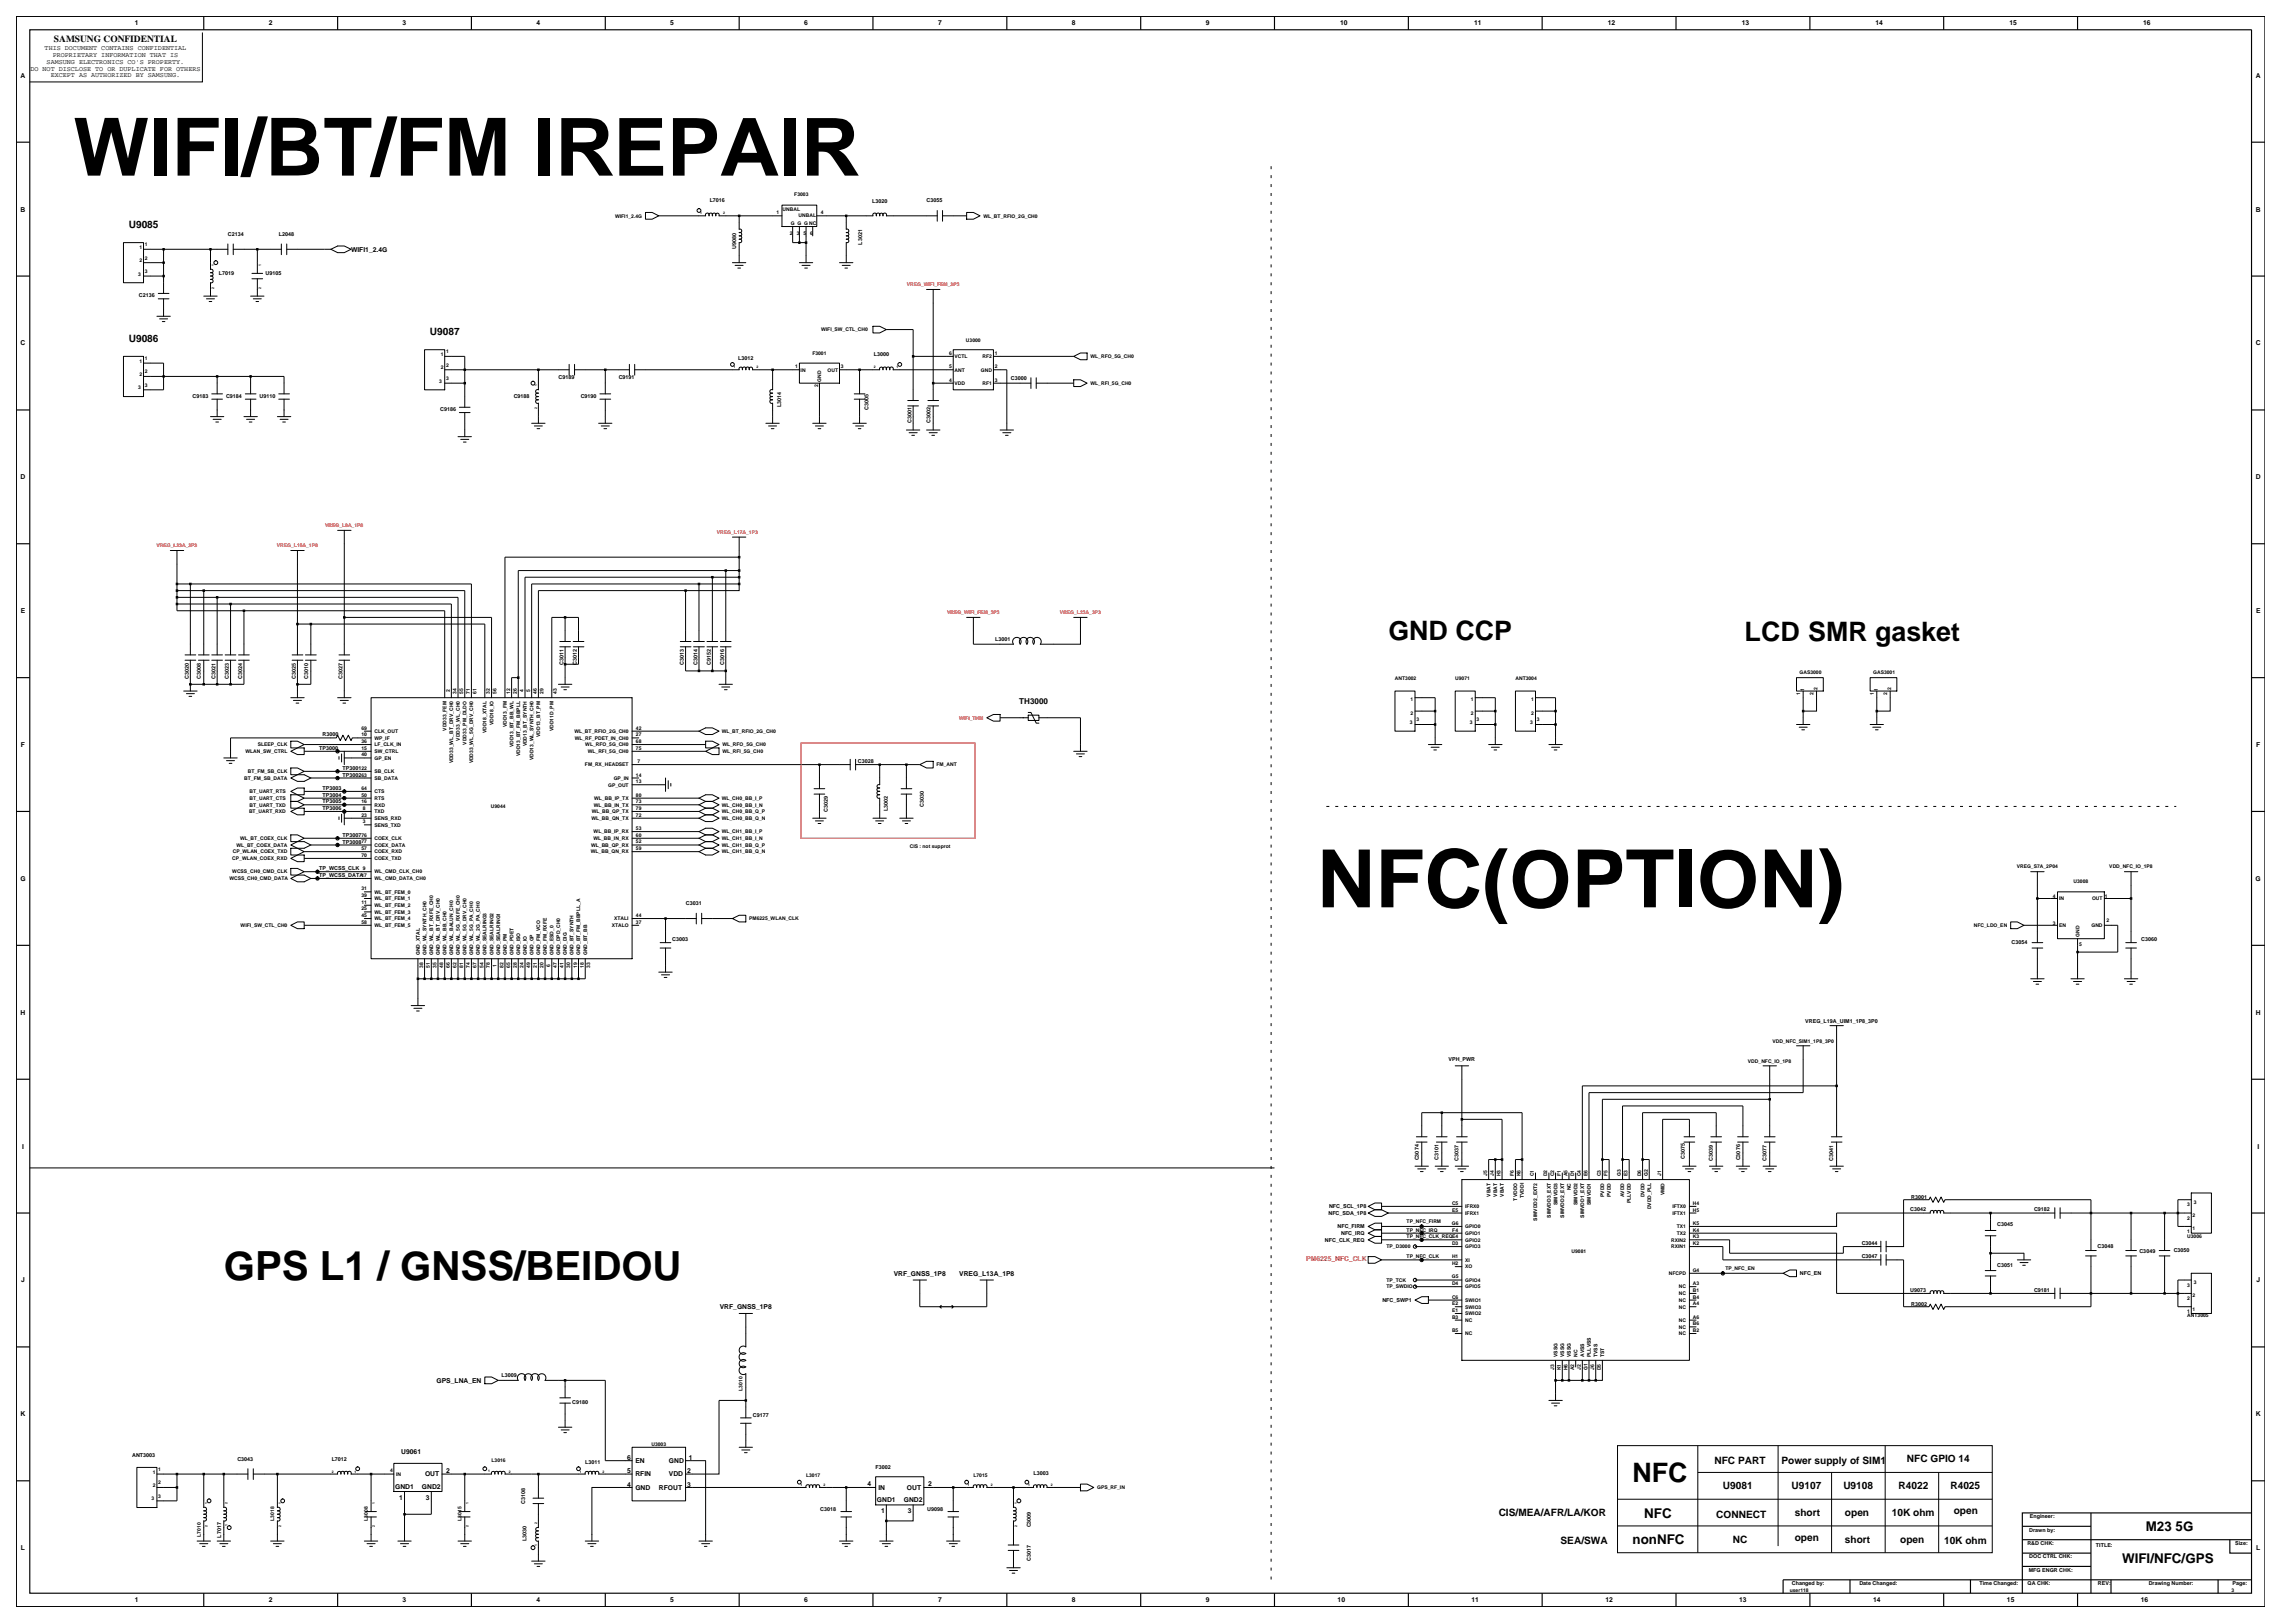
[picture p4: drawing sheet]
<svg xmlns="http://www.w3.org/2000/svg" width="420mm" height="297mm" viewBox="0 0 420 297" stroke-linecap="round" stroke-linejoin="round" font-family="sans-serif">
<defs><g id="words">
<g font-size="14.7">
<text x="13.4" y="32.1">WIFI/BT/FM IREPAIR</text>
<text x="241.1" y="166">NFC(OPTION)</text>
</g>
<text font-size="7.4" x="41" y="234.2">GPS L1 / GNSS/BEIDOU</text>
<g font-size="4.9">
<text x="254.1" y="117.2">GND CCP</text>
<text x="319.3" y="117.3">LCD SMR gasket</text>
<text x="298.8" y="271.3">NFC</text>
</g>
<g font-size="2.5">
<text x="300.9" y="277.7">NFC</text>
<text x="392.7" y="280.1">M23 5G</text>
<text x="298.8" y="282.6">nonNFC</text>
<text x="388.4" y="285.9">WIFI/NFC/GPS</text>
</g>
<g font-size="1.9">
<text x="23.6" y="41.7">U9085</text>
<text x="23.6" y="62.5">U9086</text>
<text x="78.7" y="61.3">U9087</text>
<text x="313.8" y="267.9">NFC PART</text>
<text x="326" y="267.9">Power supply of SIM1</text>
<text x="349" y="267.6">NFC GPIO 14</text>
<text x="315.3" y="272.5">U9081</text>
<text x="327.9" y="272.5">U9107</text>
<text x="337.3" y="272.5">U9108</text>
<text x="347.5" y="272.5">R4022</text>
<text x="356.9" y="272.5">R4025</text>
<text x="274.3" y="277.4">CIS/MEA/AFR/LA/KOR</text>
<text x="314.1" y="277.7">CONNECT</text>
<text x="328.5" y="277.4">short</text>
<text x="328.5" y="282">open</text>
<text x="337.6" y="277.4">open</text>
<text x="346.2" y="277.4">10K ohm</text>
<text x="357.5" y="277.1">open</text>
<text x="285.6" y="282.6">SEA/SWA</text>
<text x="317.1" y="282.3">NC</text>
<text x="337.6" y="282.3">short</text>
<text x="347.8" y="282.3">open</text>
<text x="355.8" y="282.6">10K ohm</text>
</g>
<text font-size="1.7" x="9.9" y="7.7">SAMSUNG CONFIDENTIAL</text>
<text font-size="1.5" x="186.5" y="128.9">TH3000</text>
<g font-size="1.2">
<text x="24.7" y="4.7">1</text>
<text x="49.2" y="4.7">2</text>
<text x="73.7" y="4.7">3</text>
<text x="98.2" y="4.7">4</text>
<text x="122.7" y="4.7">5</text>
<text x="147.2" y="4.7">6</text>
<text x="171.7" y="4.7">7</text>
<text x="196.2" y="4.7">8</text>
<text x="220.7" y="4.7">9</text>
<text x="245.3" y="4.7">10</text>
<text x="269.8" y="4.7">11</text>
<text x="294.3" y="4.7">12</text>
<text x="318.7" y="4.7">13</text>
<text x="343.2" y="4.7">14</text>
<text x="367.7" y="4.7">15</text>
<text x="392.2" y="4.7">16</text>
<text x="8.2" y="9.2">THIS DOCUMENT CONTAINS CONFIDENTIAL</text>
<text x="8.5" y="11.7">SAMSUNG ELECTRONICS CO'S PROPERTY.</text>
<text x="9.6" y="10.5">PROPRIETARY INFORMATION THAT IS</text>
<text x="3.8" y="14.2">A</text>
<text x="5.6" y="12.9">DO NOT DISCLOSE TO OR DUPLICATE FOR OTHERS</text>
<text x="9.3" y="14.1">EXCEPT AS AUTHORIZED BY SAMSUNG.</text>
<text x="412.8" y="14.2">A</text>
<text x="3.8" y="38.7">B</text>
<text x="412.8" y="38.7">B</text>
<text x="64.2" y="46.1">WIFI1_2.4G</text>
<text x="3.8" y="63.2">C</text>
<text x="412.8" y="63.2">C</text>
<text x="3.8" y="87.7">D</text>
<text x="412.8" y="87.7">D</text>
<text x="3.8" y="112.2">E</text>
<text x="412.9" y="112.2">E</text>
<text x="3.8" y="136.7">F</text>
<text x="412.9" y="136.7">F</text>
<text x="3.7" y="161.2">G</text>
<text x="412.8" y="161.2">G</text>
<text x="3.8" y="185.7">H</text>
<text x="412.8" y="185.7">H</text>
<text x="4" y="210.2">I</text>
<text x="413.1" y="210.2">I</text>
<text x="163.6" y="233.4">VRF_GNSS_1P8</text>
<text x="175.5" y="233.4">VREG_L13A_1P8</text>
<text x="3.9" y="234.7">J</text>
<text x="131.7" y="239.6">VRF_GNSS_1P8</text>
<text x="412.9" y="234.7">J</text>
<text x="79.9" y="253">GPS_LNA_EN</text>
<text x="3.8" y="259.2">K</text>
<text x="412.8" y="259.2">K</text>
<text x="73.4" y="266.1">U9061</text>
<text x="81.7" y="269.5">2</text>
<text x="114.8" y="269.6">5</text>
<text x="114.8" y="267.1">6</text>
<text x="116.3" y="267.7">EN</text>
<text x="122.4" y="267.7">GND</text>
<text x="125.8" y="269.6">2</text>
<text x="126.1" y="267.1">1</text>
<text x="72.3" y="272.4">GND1</text>
<text x="73" y="274.4">1</text>
<text x="77.2" y="272.4">GND2</text>
<text x="77.8" y="270.2">OUT</text>
<text x="77.9" y="274.4">3</text>
<text x="114.8" y="272">4</text>
<text x="116.3" y="272.6">GND</text>
<text x="116.3" y="270.2">RFIN</text>
<text x="120.6" y="272.6">RFOUT</text>
<text x="122.4" y="270.2">VDD</text>
<text x="125.8" y="272">3</text>
<text x="158.8" y="271.9">4</text>
<text x="160.5" y="274.9">GND1</text>
<text x="160.7" y="272.6">IN</text>
<text x="165.4" y="274.9">GND2</text>
<text x="166" y="272.6">OUT</text>
<text x="169.8" y="271.9">2</text>
<text x="161.2" y="276.8">1</text>
<text x="166.1" y="276.8">3</text>
<text x="3.8" y="283.7">L</text>
<text x="412.9" y="283.7">L</text>
<text x="24.7" y="293.2">1</text>
<text x="49.2" y="293.2">2</text>
<text x="73.7" y="293.2">3</text>
<text x="98.2" y="293.2">4</text>
<text x="122.7" y="293.2">5</text>
<text x="147.2" y="293.2">6</text>
<text x="171.7" y="293.2">7</text>
<text x="196.2" y="293.2">8</text>
<text x="220.7" y="293.2">9</text>
<text x="244.8" y="293.2">10</text>
<text x="269.3" y="293.2">11</text>
<text x="293.8" y="293.2">12</text>
<text x="318.3" y="293.2">13</text>
<text x="342.8" y="293.2">14</text>
<text x="367.3" y="293.2">15</text>
<text x="391.8" y="293.2">16</text>
</g>
<text font-size="1.2" fill="#f00" x="239.1" y="230.7">PM6225_NFC_CLK</text>
<g font-size="1">
<text x="129.9" y="37">L7016</text>
<text x="159.6" y="37.1">L3020</text>
<text x="169.6" y="37">C3055</text>
<text x="41.7" y="43.2">C2134</text>
<text x="51" y="43.2">L2048</text>
<text x="134.7" y="45.6" transform="rotate(-90 134.7 45.6)">U9080</text>
<text x="157.8" y="44.7" transform="rotate(-90 157.8 44.7)">L3021</text>
<text x="40" y="50.3">L7019</text>
<text x="48.6" y="50.3">U9105</text>
<text x="25.4" y="54.4">C2136</text>
<text x="135.1" y="65.9">L3012</text>
<text x="159.9" y="65.2">L3000</text>
<text x="102.2" y="69.3">C9189</text>
<text x="113.2" y="69.3">C9191</text>
<text x="185" y="69.5">C3000</text>
<text x="35.2" y="72.8">C9183</text>
<text x="41.4" y="72.8">C9184</text>
<text x="47.5" y="72.8">U9110</text>
<text x="80.6" y="75.2">C9186</text>
<text x="94" y="72.8">C9188</text>
<text x="106.3" y="72.8">C9190</text>
<text x="143" y="74.6" transform="rotate(-90 143 74.6)">L3014</text>
<text x="158.9" y="75" transform="rotate(-90 158.9 75)">C3005</text>
<text x="166.8" y="77.5" transform="rotate(-90 166.8 77.5)">C3001</text>
<text x="170.3" y="77.5" transform="rotate(-90 170.3 77.5)">C3002</text>
<text x="182.1" y="117.3">L3001</text>
<text x="34.5" y="124.2" transform="rotate(-90 34.5 124.2)">C3020</text>
<text x="36.8" y="124.2" transform="rotate(-90 36.8 124.2)">C3008</text>
<text x="39.4" y="124.2" transform="rotate(-90 39.4 124.2)">C3021</text>
<text x="41.9" y="124.2" transform="rotate(-90 41.9 124.2)">C3023</text>
<text x="44.3" y="124.2" transform="rotate(-90 44.3 124.2)">C3024</text>
<text x="54.1" y="124.2" transform="rotate(-90 54.1 124.2)">C3025</text>
<text x="56.4" y="124.2" transform="rotate(-90 56.4 124.2)">C3010</text>
<text x="62.7" y="124.2" transform="rotate(-90 62.7 124.2)">C3027</text>
<text x="103.1" y="121.7" transform="rotate(-90 103.1 121.7)">C3011</text>
<text x="105.6" y="121.7" transform="rotate(-90 105.6 121.7)">C3012</text>
<text x="125.2" y="121.7" transform="rotate(-90 125.2 121.7)">C3013</text>
<text x="127.6" y="121.7" transform="rotate(-90 127.6 121.7)">C3014</text>
<text x="130.1" y="121.7" transform="rotate(-90 130.1 121.7)">C9152</text>
<text x="132.5" y="121.7" transform="rotate(-90 132.5 121.7)">C3016</text>
<text x="58.4" y="137.2">TP3000</text>
<text x="59" y="134.7">R3000</text>
<text x="62.7" y="142.1">TP300263</text>
<text x="62.7" y="140.9">TP300122</text>
<text x="157" y="139.6">C3028</text>
<text x="59" y="147">TP3005</text>
<text x="59" y="144.6">TP3003</text>
<text x="59" y="148.2">TP3006</text>
<text x="59" y="145.8">TP3004</text>
<text x="151.5" y="148.6" transform="rotate(-90 151.5 148.6)">C3029</text>
<text x="162.5" y="148.5" transform="rotate(-90 162.5 148.5)">L3002</text>
<text x="169" y="147.7" transform="rotate(-90 169 147.7)">C3030</text>
<text x="62.7" y="154.4">TP300877</text>
<text x="62.7" y="153.1">TP300776</text>
<text x="58.4" y="159.3">TP_WCSS_CLK</text>
<text x="58.4" y="160.5">TP_WCSS_DATA17</text>
<text x="125.5" y="165.6">C3031</text>
<text x="123" y="172.2">C3003</text>
<text x="368.1" y="172.7">C3054</text>
<text x="391.8" y="172.2">C3060</text>
<text x="330.4" y="187.1">VREG_L19A_UIM1_1P8_3P0</text>
<text x="265.1" y="194.2">VPH_PWR</text>
<text x="259.7" y="212.3" transform="rotate(-90 259.7 212.3)">C3074</text>
<text x="263.2" y="212.2" transform="rotate(-90 263.2 212.2)">C3101</text>
<text x="266.9" y="212.5" transform="rotate(-90 266.9 212.5)">C3037</text>
<text x="308.3" y="212" transform="rotate(-90 308.3 212)">C3075</text>
<text x="313.5" y="212.5" transform="rotate(-90 313.5 212.5)">C3039</text>
<text x="318.5" y="212.3" transform="rotate(-90 318.5 212.3)">C3076</text>
<text x="323.3" y="212.5" transform="rotate(-90 323.3 212.5)">C3077</text>
<text x="335.5" y="212.5" transform="rotate(-90 335.5 212.5)">C3041</text>
<text x="243.2" y="221.1">NFC_SCL_1P8</text>
<text x="349.6" y="221.7">C3042</text>
<text x="349.8" y="219.4">R3001</text>
<text x="372.3" y="221.7">C9182</text>
<text x="242.5" y="227.2">NFC_CLK_REQ</text>
<text x="243.1" y="222.3">NFC_SDA_1P8</text>
<text x="244.8" y="224.8">NFC_FIRM</text>
<text x="245.4" y="226">NFC_IRQ</text>
<text x="340.7" y="227.8">C3044</text>
<text x="365.5" y="224.4">C3045</text>
<text x="329.4" y="233.3">NFC_EN</text>
<text x="340.7" y="230.2">C3047</text>
<text x="365.5" y="231.8">C3051</text>
<text x="383.9" y="228.4">C3048</text>
<text x="391.5" y="229.3">C3049</text>
<text x="397.8" y="229">C3050</text>
<text x="253" y="238.3">NFC_SWP1</text>
<text x="349.6" y="236.4">U9073</text>
<text x="349.8" y="239">R3002</text>
<text x="372.3" y="236.4">C9181</text>
<text x="91.8" y="252">L3009</text>
<text x="104.7" y="256.9">C9180</text>
<text x="137.8" y="259.4">C9177</text>
<text x="24.2" y="266.7">ANT3003</text>
<text x="43.4" y="267.3">C3043</text>
<text x="60.7" y="267.3">L7012</text>
<text x="107.1" y="267.9">L3011</text>
<text x="160.2" y="268.9">F3002</text>
<text x="189.2" y="270">L3003</text>
<text x="96.1" y="275.1" transform="rotate(-90 96.1 275.1)">C3108</text>
<text x="40.4" y="281.4" transform="rotate(-90 40.4 281.4)">L7017</text>
<text x="96.3" y="282" transform="rotate(-90 96.3 282)">L3030</text>
<text x="150.1" y="276.6">C3018</text>
<text x="169.7" y="276.6">U9098</text>
<text x="188.6" y="279.5" transform="rotate(-90 188.6 279.5)">C3009</text>
<text x="371.4" y="280.2">Drawn by:</text>
<text x="371.5" y="277.8">Engineer:</text>
<text x="188.6" y="285.6" transform="rotate(-90 188.6 285.6)">C3017</text>
<text x="371" y="282.7">R&amp;D CHK:</text>
<text x="371.3" y="287.6">MFG ENGR CHK:</text>
<text x="371.4" y="285.2">DOC CTRL CHK:</text>
<text x="383.6" y="283">TITLE:</text>
<text x="409.1" y="282.7">Size:</text>
<text x="327.9" y="290.1">Changed by:</text>
<text x="340.3" y="290.1">Date Changed:</text>
<text x="362.2" y="290.1">Time Changed:</text>
<text x="371.1" y="290.1">QA CHK:</text>
<text x="383.9" y="290.1">REV:</text>
<text x="393.2" y="290.1">Drawing Number:</text>
<text x="408.6" y="290.1">Page:</text>
</g>
<g font-size=".9">
<text x="145.4" y="35.8">F3003</text>
<text x="112.6" y="39.8">WIFI1_2.4G</text>
<text x="142.1" y="39.2">1</text>
<text x="143.2" y="38.5">UNBAL</text>
<text x="144.7" y="41.2">G G G NC</text>
<text x="146.2" y="39.7">UNBAL</text>
<text x="150.2" y="39.2">4</text>
<text x="180" y="39.8">WL_BT_RFIO_2G_CH0</text>
<text x="25.5" y="45.5">1</text>
<text x="25.5" y="48">2</text>
<text x="26.5" y="45.1">1</text>
<text x="26.5" y="47.5">2</text>
<text x="144.6" y="42.9">2</text>
<text x="145.8" y="42.9">3</text>
<text x="147" y="42.9">5</text>
<text x="148.3" y="42.9">6</text>
<text x="25.3" y="50.4">3</text>
<text x="26.5" y="50">3</text>
<text x="26.5" y="65.9">1</text>
<text x="80.6" y="65.1">1</text>
<text x="81.6" y="64.7">1</text>
<text x="148.7" y="65">F3001</text>
<text x="150.3" y="60.6">WIFI_SW_CTL_CH0</text>
<text x="173.7" y="65">6</text>
<text x="174.7" y="65.5">VCTL</text>
<text x="176.8" y="62.5">U3000</text>
<text x="179.8" y="65.5">RF2</text>
<text x="182.1" y="65">1</text>
<text x="199.6" y="65.5">WL_RFO_5G_CH0</text>
<text x="25.3" y="71.3">3</text>
<text x="25.5" y="66.4">1</text>
<text x="25.5" y="68.8">2</text>
<text x="26.5" y="68.3">2</text>
<text x="26.5" y="70.8">3</text>
<text x="80.4" y="70">3</text>
<text x="80.6" y="67.6">2</text>
<text x="81.6" y="67.1">2</text>
<text x="81.6" y="69.5">3</text>
<text x="145.5" y="67.4">1</text>
<text x="146.5" y="68">IN</text>
<text x="149.7" y="70.9" transform="rotate(-90 149.7 70.9)">2</text>
<text x="150.3" y="69.9" transform="rotate(-90 150.3 69.9)">GND</text>
<text x="151.5" y="68">OUT</text>
<text x="153.9" y="67.4">3</text>
<text x="173.7" y="69.9">4</text>
<text x="173.7" y="67.4">5</text>
<text x="174.7" y="70.4">VDD</text>
<text x="174.7" y="68">ANT</text>
<text x="179.5" y="68">GND</text>
<text x="179.8" y="70.4">RF1</text>
<text x="182.1" y="67.4">2</text>
<text x="182.1" y="69.9">3</text>
<text x="199.6" y="70.4">WL_RFI_5G_CH0</text>
<text x="255.3" y="124.3">ANT3002</text>
<text x="266.3" y="124.3">U9071</text>
<text x="277.3" y="124.3">ANT3004</text>
<text x="329.3" y="123.4">GAS3000</text>
<text x="342.8" y="123.4">GAS3001</text>
<text x="82.3" y="126.7" transform="rotate(-90 82.3 126.7)">2</text>
<text x="83.5" y="127" transform="rotate(-90 83.5 127)">34</text>
<text x="84.8" y="127" transform="rotate(-90 84.8 127)">55</text>
<text x="86" y="127" transform="rotate(-90 86 127)">71</text>
<text x="87.2" y="127" transform="rotate(-90 87.2 127)">61</text>
<text x="89.7" y="127" transform="rotate(-90 89.7 127)">32</text>
<text x="90.9" y="127" transform="rotate(-90 90.9 127)">56</text>
<text x="93.3" y="127" transform="rotate(-90 93.3 127)">12</text>
<text x="94.6" y="127" transform="rotate(-90 94.6 127)">26</text>
<text x="95.8" y="126.7" transform="rotate(-90 95.8 126.7)">4</text>
<text x="97" y="126.7" transform="rotate(-90 97 126.7)">5</text>
<text x="98.2" y="127" transform="rotate(-90 98.2 127)">46</text>
<text x="99.5" y="127" transform="rotate(-90 99.5 127)">29</text>
<text x="101.9" y="127" transform="rotate(-90 101.9 127)">43</text>
<text x="258.1" y="128.3">1</text>
<text x="258.1" y="130.8">2</text>
<text x="259.2" y="132">3</text>
<text x="269.2" y="128.3">1</text>
<text x="269.2" y="130.8">2</text>
<text x="270.2" y="132">3</text>
<text x="280.2" y="128.3">1</text>
<text x="280.2" y="130.8">2</text>
<text x="281.3" y="132">3</text>
<text x="329.4" y="127.2" transform="rotate(-90 329.4 127.2)">1</text>
<text x="330.2" y="126.5" transform="rotate(-90 330.2 126.5)">1</text>
<text x="331.9" y="127.2" transform="rotate(-90 331.9 127.2)">2</text>
<text x="332.6" y="126.2" transform="rotate(-90 332.6 126.2)">2</text>
<text x="342.9" y="127.2" transform="rotate(-90 342.9 127.2)">1</text>
<text x="343.6" y="126.5" transform="rotate(-90 343.6 126.5)">1</text>
<text x="345.3" y="127.2" transform="rotate(-90 345.3 127.2)">2</text>
<text x="346.1" y="126.2" transform="rotate(-90 346.1 126.2)">2</text>
<text x="44.9" y="137.8">WLAN_SW_CTRL</text>
<text x="47.2" y="136.6">SLEEP_CLK</text>
<text x="66.2" y="133.5">69</text>
<text x="66.2" y="136">36</text>
<text x="66.2" y="137.2">15</text>
<text x="66.2" y="134.7">10</text>
<text x="68.5" y="134.1">CLK_OUT</text>
<text x="68.5" y="136.6">LF_CLK_IN</text>
<text x="68.5" y="137.8">SW_CTRL</text>
<text x="68.5" y="135.4">WP_IF</text>
<text x="81.7" y="133.7" transform="rotate(-90 81.7 133.7)">VDD33_FEM</text>
<text x="84.1" y="135.5" transform="rotate(-90 84.1 135.5)">VDD33_WL_CH0</text>
<text x="85.4" y="136.2" transform="rotate(-90 85.4 136.2)">VDD33_PM_DLDO</text>
<text x="89.1" y="134.1" transform="rotate(-90 89.1 134.1)">VDD18_XTAL</text>
<text x="90.3" y="132.7" transform="rotate(-90 90.3 132.7)">VDD18_IO</text>
<text x="92.7" y="133.1" transform="rotate(-90 92.7 133.1)">VDD13_FM</text>
<text x="94" y="136.7" transform="rotate(-90 94 136.7)">VDD13_BT_BB_WL</text>
<text x="96.4" y="136.6" transform="rotate(-90 96.4 136.6)">VDD13_BT_SYNTH</text>
<text x="98.9" y="134.9" transform="rotate(-90 98.9 134.9)">VDD13_BT_PM</text>
<text x="101.3" y="133.8" transform="rotate(-90 101.3 133.8)">VDD11D_PM</text>
<text x="105.1" y="134.1">WL_BT_RFIO_2G_CH0</text>
<text x="105.2" y="135.4">WL_RF_PDET_IN_CH0</text>
<text x="107.1" y="136.6">WL_RFO_5G_CH0</text>
<text x="107.6" y="137.8">WL_RFI_5G_CH0</text>
<text x="116.4" y="137.2">75</text>
<text x="116.4" y="136">68</text>
<text x="116.4" y="133.5">42</text>
<text x="116.4" y="134.7">27</text>
<text x="132.1" y="134.1">WL_BT_RFIO_2G_CH0</text>
<text x="132.2" y="136.6">WL_RFO_5G_CH0</text>
<text x="132.2" y="137.8">WL_RFI_5G_CH0</text>
<text x="258" y="132.5">3</text>
<text x="269" y="132.5">3</text>
<text x="280" y="132.5">3</text>
<text x="44.7" y="142.7">BT_FM_SB_DATA</text>
<text x="45.4" y="141.5">BT_FM_SB_CLK</text>
<text x="66.2" y="138.4">40</text>
<text x="68.5" y="142.7">SB_DATA</text>
<text x="68.5" y="139">GP_EN</text>
<text x="68.5" y="141.5">SB_CLK</text>
<text x="82.9" y="139.7" transform="rotate(-90 82.9 139.7)">VDD33_WL_BT_DRV_CH0</text>
<text x="86.6" y="139.7" transform="rotate(-90 86.6 139.7)">VDD33_WL_5G_DRV_CH0</text>
<text x="95.2" y="138.4" transform="rotate(-90 95.2 138.4)">VDD13_BT_FM_BBPLL</text>
<text x="97.6" y="139.1" transform="rotate(-90 97.6 139.1)">VDD13_WL_SYNTH_CH0</text>
<text x="107.1" y="140.2">FM_RX_HEADSET</text>
<text x="111.3" y="143.9">GP_OUT</text>
<text x="112.3" y="142.7">GP_IN</text>
<text x="116.4" y="143.3">13</text>
<text x="116.4" y="142.1">14</text>
<text x="116.6" y="139.6">7</text>
<text x="171.4" y="140.2">FM_ANT</text>
<text x="45.6" y="148.8">BT_UART_RXD</text>
<text x="45.7" y="145.1">BT_UART_RTS</text>
<text x="45.7" y="146.4">BT_UART_CTS</text>
<text x="45.7" y="147.6">BT_UART_TXD</text>
<text x="66.2" y="144.5">64</text>
<text x="66.2" y="145.8">50</text>
<text x="66.2" y="149.4">23</text>
<text x="66.2" y="147">16</text>
<text x="66.4" y="148.2">8</text>
<text x="68.5" y="148.8">TXD</text>
<text x="68.5" y="145.1">CTS</text>
<text x="68.5" y="146.4">RTS</text>
<text x="68.5" y="147.6">RXD</text>
<text x="89.8" y="147.9">U9044</text>
<text x="108.3" y="148.8">WL_BB_QP_TX</text>
<text x="108.7" y="147.6">WL_BB_IN_TX</text>
<text x="108.7" y="146.4">WL_BB_IP_TX</text>
<text x="116.4" y="148.2">79</text>
<text x="116.4" y="145.8">80</text>
<text x="116.4" y="149.4">72</text>
<text x="116.4" y="147">73</text>
<text x="132.1" y="146.4">WL_CH0_BB_I_P</text>
<text x="132.1" y="147.6">WL_CH0_BB_I_N</text>
<text x="132.1" y="148.8">WL_CH0_BB_Q_P</text>
<text x="43.3" y="155">WL_BT_COEX_DATA</text>
<text x="43.9" y="153.7">WL_BT_COEX_CLK</text>
<text x="66.2" y="155.6">57</text>
<text x="66.4" y="150.7">3</text>
<text x="68.5" y="155">COEX_DATA</text>
<text x="68.5" y="153.7">COEX_CLK</text>
<text x="68.5" y="151.3">SENS_TXD</text>
<text x="68.5" y="150">SENS_RXD</text>
<text x="108.2" y="155">WL_BB_QP_RX</text>
<text x="108.2" y="150">WL_BB_QN_TX</text>
<text x="108.6" y="153.7">WL_BB_IN_RX</text>
<text x="108.6" y="152.5">WL_BB_IP_RX</text>
<text x="116.4" y="155.6">59</text>
<text x="116.4" y="153.1">60</text>
<text x="116.4" y="154.3">52</text>
<text x="116.4" y="151.9">53</text>
<text x="132.1" y="150">WL_CH0_BB_Q_N</text>
<text x="132.1" y="152.5">WL_CH1_BB_I_P</text>
<text x="132.1" y="153.7">WL_CH1_BB_I_N</text>
<text x="132.1" y="155">WL_CH1_BB_Q_P</text>
<text x="166.5" y="155.2">CIS : not supprot</text>
<text x="42" y="161.1">WCSS_CH0_CMD_DATA</text>
<text x="42.5" y="157.4">CP_WLAN_COEX_RXD</text>
<text x="42.5" y="159.8">WCSS_CH0_CMD_CLK</text>
<text x="42.6" y="156.2">CP_WLAN_COEX_TXD</text>
<text x="66.2" y="156.8">70</text>
<text x="66.4" y="159.2">9</text>
<text x="68.5" y="159.8">WL_CMD_CLK_CH0</text>
<text x="68.5" y="157.4">COEX_TXD</text>
<text x="68.5" y="156.2">COEX_RXD</text>
<text x="68.5" y="161.1">WL_CMD_DATA_CH0</text>
<text x="108.1" y="156.2">WL_BB_QN_RX</text>
<text x="132.1" y="156.2">WL_CH1_BB_Q_N</text>
<text x="369.1" y="158.9">VREG_S7A_2P04</text>
<text x="379.5" y="161.7">U3008</text>
<text x="386" y="158.9">VDD_NFC_IO_1P8</text>
<text x="66.2" y="167.8">45</text>
<text x="66.2" y="164.1">39</text>
<text x="66.2" y="162.9">31</text>
<text x="66.2" y="166.6">25</text>
<text x="66.2" y="165.4">11</text>
<text x="68.5" y="164.7">WL_BT_FEM_1</text>
<text x="68.5" y="163.5">WL_BT_FEM_0</text>
<text x="68.5" y="167.2">WL_BT_FEM_3</text>
<text x="68.5" y="166">WL_BT_FEM_2</text>
<text x="116.4" y="167.8">44</text>
<text x="375.7" y="164.4">4</text>
<text x="376.8" y="164.7">IN</text>
<text x="382.9" y="164.7">OUT</text>
<text x="385.2" y="164.4">1</text>
<text x="44" y="169.6">WIFI_SW_CTL_CH0</text>
<text x="66.2" y="169">58</text>
<text x="68.5" y="169.6">WL_BT_FEM_5</text>
<text x="68.5" y="168.4">WL_BT_FEM_4</text>
<text x="112" y="169.6">XTALO</text>
<text x="112.4" y="168.4">XTALI</text>
<text x="116.4" y="169">37</text>
<text x="137.1" y="168.4">PM6225_WLAN_CLK</text>
<text x="361.2" y="169.6">NFC_LDO_EN</text>
<text x="375.7" y="169.3">3</text>
<text x="376.8" y="169.6">EN</text>
<text x="380.5" y="173">5</text>
<text x="380.5" y="171.4" transform="rotate(-90 380.5 171.4)">GND</text>
<text x="382.8" y="169.6">GND</text>
<text x="385.5" y="168.7">2</text>
<text x="76.8" y="174.8" transform="rotate(-90 76.8 174.8)">GND_XTAL</text>
<text x="77.4" y="177.2" transform="rotate(-90 77.4 177.2)">38</text>
<text x="78" y="174.8" transform="rotate(-90 78 174.8)">GND_WL_SYNTH_CH0</text>
<text x="78.6" y="177.2" transform="rotate(-90 78.6 177.2)">51</text>
<text x="79.3" y="174.8" transform="rotate(-90 79.3 174.8)">GND_WL_BT_RXFE_CH0</text>
<text x="79.9" y="177.2" transform="rotate(-90 79.9 177.2)">35</text>
<text x="80.5" y="174.8" transform="rotate(-90 80.5 174.8)">GND_WL_BT_DRV_CH0</text>
<text x="81.1" y="177.2" transform="rotate(-90 81.1 177.2)">48</text>
<text x="81.7" y="174.8" transform="rotate(-90 81.7 174.8)">GND_WL_BB_CH0</text>
<text x="82.3" y="177.2" transform="rotate(-90 82.3 177.2)">66</text>
<text x="82.9" y="174.8" transform="rotate(-90 82.9 174.8)">GND_WL_BALUN_CH0</text>
<text x="83.5" y="177.2" transform="rotate(-90 83.5 177.2)">62</text>
<text x="84.1" y="174.8" transform="rotate(-90 84.1 174.8)">GND_WL_5G_RXFE_CH0</text>
<text x="84.8" y="177.2" transform="rotate(-90 84.8 177.2)">81</text>
<text x="85.4" y="174.8" transform="rotate(-90 85.4 174.8)">GND_WL_5G_DRV_CH0</text>
<text x="86" y="177.2" transform="rotate(-90 86 177.2)">74</text>
<text x="86.6" y="174.8" transform="rotate(-90 86.6 174.8)">GND_WL_5G_PA_CH0</text>
<text x="87.2" y="177.2" transform="rotate(-90 87.2 177.2)">67</text>
<text x="87.8" y="174.8" transform="rotate(-90 87.8 174.8)">GND_WL_2G_PA_CH0</text>
<text x="88.5" y="177.2" transform="rotate(-90 88.5 177.2)">54</text>
<text x="89.1" y="174.8" transform="rotate(-90 89.1 174.8)">GND_SEALRING3</text>
<text x="89.7" y="177.2" transform="rotate(-90 89.7 177.2)">78</text>
<text x="90.3" y="174.8" transform="rotate(-90 90.3 174.8)">GND_SEALRING2</text>
<text x="90.9" y="176.9" transform="rotate(-90 90.9 176.9)">1</text>
<text x="91.5" y="174.8" transform="rotate(-90 91.5 174.8)">GND_SEALRING1</text>
<text x="92.1" y="177.2" transform="rotate(-90 92.1 177.2)">82</text>
<text x="92.7" y="174.8" transform="rotate(-90 92.7 174.8)">GND_PM</text>
<text x="93.3" y="177.2" transform="rotate(-90 93.3 177.2)">65</text>
<text x="94" y="174.8" transform="rotate(-90 94 174.8)">GND_PDET</text>
<text x="94.6" y="177.2" transform="rotate(-90 94.6 177.2)">28</text>
<text x="95.2" y="174.8" transform="rotate(-90 95.2 174.8)">GND_ISO</text>
<text x="95.8" y="177.2" transform="rotate(-90 95.8 177.2)">24</text>
<text x="96.4" y="174.8" transform="rotate(-90 96.4 174.8)">GND_IO</text>
<text x="97" y="177.2" transform="rotate(-90 97 177.2)">49</text>
<text x="97.6" y="174.8" transform="rotate(-90 97.6 174.8)">GND_GP</text>
<text x="98.2" y="177.2" transform="rotate(-90 98.2 177.2)">21</text>
<text x="98.9" y="174.8" transform="rotate(-90 98.9 174.8)">GND_FM_VCO</text>
<text x="99.5" y="177.2" transform="rotate(-90 99.5 177.2)">20</text>
<text x="100.1" y="174.8" transform="rotate(-90 100.1 174.8)">GND_FM_RXFE</text>
<text x="100.7" y="176.9" transform="rotate(-90 100.7 176.9)">6</text>
<text x="101.3" y="174.8" transform="rotate(-90 101.3 174.8)">GND_ESD_0</text>
<text x="101.9" y="177.2" transform="rotate(-90 101.9 177.2)">47</text>
<text x="102.5" y="174.8" transform="rotate(-90 102.5 174.8)">GND_DPD_CH0</text>
<text x="103.1" y="177.2" transform="rotate(-90 103.1 177.2)">41</text>
<text x="103.7" y="174.8" transform="rotate(-90 103.7 174.8)">GND_DIG</text>
<text x="104.4" y="177.2" transform="rotate(-90 104.4 177.2)">30</text>
<text x="105" y="174.8" transform="rotate(-90 105 174.8)">GND_BT_SYNTH</text>
<text x="105.6" y="177.2" transform="rotate(-90 105.6 177.2)">19</text>
<text x="106.2" y="174.8" transform="rotate(-90 106.2 174.8)">GND_BT_FM_BBPLL_A</text>
<text x="106.8" y="177.2" transform="rotate(-90 106.8 177.2)">18</text>
<text x="107.4" y="174.8" transform="rotate(-90 107.4 174.8)">GND_BT_BB</text>
<text x="108" y="177.2" transform="rotate(-90 108 177.2)">33</text>
<text x="324.4" y="190.8">VDD_NFC_SIM1_1P8_3P0</text>
<text x="319.9" y="194.4">VDD_NFC_IO_1P8</text>
<text x="272.1" y="215.1" transform="rotate(-90 272.1 215.1)">J5</text>
<text x="273.4" y="215.1" transform="rotate(-90 273.4 215.1)">J4</text>
<text x="274.6" y="215.2" transform="rotate(-90 274.6 215.2)">H3</text>
<text x="277" y="215.2" transform="rotate(-90 277 215.2)">F6</text>
<text x="278.3" y="215.2" transform="rotate(-90 278.3 215.2)">K6</text>
<text x="280.7" y="215.2" transform="rotate(-90 280.7 215.2)">C1</text>
<text x="283.2" y="215.2" transform="rotate(-90 283.2 215.2)">D2</text>
<text x="284.4" y="215.2" transform="rotate(-90 284.4 215.2)">C2</text>
<text x="285.6" y="215.2" transform="rotate(-90 285.6 215.2)">F1</text>
<text x="286.8" y="215.2" transform="rotate(-90 286.8 215.2)">A5</text>
<text x="288.1" y="215.2" transform="rotate(-90 288.1 215.2)">D1</text>
<text x="289.3" y="215.2" transform="rotate(-90 289.3 215.2)">C4</text>
<text x="290.5" y="215.2" transform="rotate(-90 290.5 215.2)">E6</text>
<text x="293" y="215.2" transform="rotate(-90 293 215.2)">C3</text>
<text x="294.2" y="215.2" transform="rotate(-90 294.2 215.2)">F5</text>
<text x="296.6" y="215.2" transform="rotate(-90 296.6 215.2)">G3</text>
<text x="297.9" y="215.2" transform="rotate(-90 297.9 215.2)">E3</text>
<text x="300.3" y="215.2" transform="rotate(-90 300.3 215.2)">D6</text>
<text x="301.5" y="215.2" transform="rotate(-90 301.5 215.2)">G2</text>
<text x="304" y="215.1" transform="rotate(-90 304 215.1)">J1</text>
<text x="265.7" y="220.5">C5</text>
<text x="265.8" y="221.7">E5</text>
<text x="268.1" y="221.1">IFRX0</text>
<text x="272.8" y="219" transform="rotate(-90 272.8 219)">VBAT</text>
<text x="274" y="219" transform="rotate(-90 274 219)">VBAT</text>
<text x="275.2" y="219" transform="rotate(-90 275.2 219)">VBAT</text>
<text x="277.7" y="219.7" transform="rotate(-90 277.7 219.7)">TVDDO</text>
<text x="278.9" y="219.2" transform="rotate(-90 278.9 219.2)">TVDDI</text>
<text x="285" y="220.5" transform="rotate(-90 285 220.5)">SIMVDD3</text>
<text x="287.5" y="217.8" transform="rotate(-90 287.5 217.8)">NC</text>
<text x="288.7" y="220.5" transform="rotate(-90 288.7 220.5)">SIMVDD2</text>
<text x="291.1" y="220.5" transform="rotate(-90 291.1 220.5)">SIMVDD1</text>
<text x="293.6" y="219" transform="rotate(-90 293.6 219)">PVDD</text>
<text x="294.8" y="219" transform="rotate(-90 294.8 219)">PVDD</text>
<text x="297.3" y="219.1" transform="rotate(-90 297.3 219.1)">AVDD</text>
<text x="298.5" y="220.1" transform="rotate(-90 298.5 220.1)">PLLVDD</text>
<text x="300.9" y="219.1" transform="rotate(-90 300.9 219.1)">DVDD</text>
<text x="302.1" y="221.3" transform="rotate(-90 302.1 221.3)">DVDD_PLL</text>
<text x="304.6" y="218.8" transform="rotate(-90 304.6 218.8)">VMID</text>
<text x="306.1" y="221.1">IFTX0</text>
<text x="309.8" y="220.5">H4</text>
<text x="309.8" y="221.7">H5</text>
<text x="400.3" y="220.8">3</text>
<text x="401.5" y="220.3">3</text>
<text x="257.4" y="225.4">TP_NFC_IRQ</text>
<text x="257.4" y="226.6">TP_NFC_CLK_REQE4</text>
<text x="257.4" y="223.8">TP_NFC_FIRM</text>
<text x="265.7" y="224.1">G6</text>
<text x="265.7" y="227.8">D3</text>
<text x="265.8" y="225.4">F4</text>
<text x="268.1" y="224.7">GPIO0</text>
<text x="268.1" y="226">GPIO1</text>
<text x="268.1" y="227.2">GPIO2</text>
<text x="268.1" y="222.3">IFRX1</text>
<text x="281.3" y="223.3" transform="rotate(-90 281.3 223.3)">SIMVDD2_EXT2</text>
<text x="283.8" y="222.8" transform="rotate(-90 283.8 222.8)">SIMVDD3_EXT</text>
<text x="286.2" y="222.8" transform="rotate(-90 286.2 222.8)">SIMVDD2_EXT</text>
<text x="289.9" y="222.8" transform="rotate(-90 289.9 222.8)">SIMVDD1_EXT</text>
<text x="305.9" y="227.2">RXIN2</text>
<text x="306.1" y="222.3">IFTX1</text>
<text x="306.9" y="226">TX2</text>
<text x="306.9" y="224.7">TX1</text>
<text x="309.8" y="227.8">K2</text>
<text x="309.8" y="226.6">K3</text>
<text x="309.8" y="225.4">K4</text>
<text x="309.8" y="224.1">K5</text>
<text x="400.3" y="225.7">1</text>
<text x="400.3" y="223.2">2</text>
<text x="400.3" y="226.6">U3006</text>
<text x="401.3" y="225.2">1</text>
<text x="401.3" y="222.7">2</text>
<text x="253.8" y="228.4">TP_D3000</text>
<text x="257.4" y="230.3">TP_NFC_CLK</text>
<text x="265.7" y="233.9">G5</text>
<text x="265.7" y="230.3">H1</text>
<text x="265.7" y="231.5">H2</text>
<text x="268.1" y="230.9">XI</text>
<text x="268.1" y="232.1">XO</text>
<text x="268.1" y="228.4">GPIO3</text>
<text x="287.6" y="229.4">U9081</text>
<text x="305.4" y="233.3">NFCPD</text>
<text x="305.9" y="228.4">RXIN1</text>
<text x="309.8" y="232.7">G4</text>
<text x="315.8" y="232.4">TP_NFC_EN</text>
<text x="253.8" y="234.6">TP_TCK</text>
<text x="253.8" y="235.8">TP_SWDIO</text>
<text x="265.7" y="235.2">D4</text>
<text x="265.7" y="237.6">C6</text>
<text x="265.8" y="238.8">E2</text>
<text x="268.1" y="234.6">GPIO4</text>
<text x="268.1" y="235.8">GPIO5</text>
<text x="268.1" y="239.4">SWIO3</text>
<text x="268.1" y="238.2">SWIO1</text>
<text x="307.2" y="237">NC</text>
<text x="307.2" y="238.2">NC</text>
<text x="307.2" y="235.8">NC</text>
<text x="307.2" y="239.4">NC</text>
<text x="309.8" y="235.2">A3</text>
<text x="309.8" y="238.8">A4</text>
<text x="309.8" y="236.4">B1</text>
<text x="309.8" y="237.6">B4</text>
<text x="400.3" y="237.9">2</text>
<text x="400.3" y="235.4">3</text>
<text x="401.3" y="239.9">1</text>
<text x="401.3" y="237.4">2</text>
<text x="401.5" y="234.9">3</text>
<text x="265.7" y="241.3">B3</text>
<text x="265.7" y="243.7">B5</text>
<text x="265.8" y="240.1">E1</text>
<text x="268.1" y="240.7">SWIO2</text>
<text x="268.1" y="241.9">NC</text>
<text x="268.1" y="244.3">NC</text>
<text x="307.2" y="241.9">NC</text>
<text x="307.2" y="244.3">NC</text>
<text x="307.2" y="243.1">NC</text>
<text x="309.8" y="241.3">A6</text>
<text x="309.8" y="243.7">B2</text>
<text x="309.8" y="242.5">B6</text>
<text x="400.3" y="240.3">1</text>
<text x="400.3" y="240.9">ANT3005</text>
<text x="284.4" y="250.6" transform="rotate(-90 284.4 250.6)">J3</text>
<text x="285" y="248.3" transform="rotate(-90 285 248.3)">VSSG</text>
<text x="285.6" y="250.7" transform="rotate(-90 285.6 250.7)">K1</text>
<text x="286.2" y="248.3" transform="rotate(-90 286.2 248.3)">VSSG</text>
<text x="286.8" y="250.7" transform="rotate(-90 286.8 250.7)">H6</text>
<text x="287.5" y="248.3" transform="rotate(-90 287.5 248.3)">VSSG</text>
<text x="288.1" y="250.7" transform="rotate(-90 288.1 250.7)">A2</text>
<text x="288.7" y="248.3" transform="rotate(-90 288.7 248.3)">NC</text>
<text x="289.3" y="250.6" transform="rotate(-90 289.3 250.6)">J2</text>
<text x="289.9" y="248.3" transform="rotate(-90 289.9 248.3)">AVSS</text>
<text x="290.5" y="250.7" transform="rotate(-90 290.5 250.7)">G1</text>
<text x="291.1" y="248.3" transform="rotate(-90 291.1 248.3)">PLLVSS</text>
<text x="291.7" y="250.6" transform="rotate(-90 291.7 250.6)">J6</text>
<text x="292.4" y="248.3" transform="rotate(-90 292.4 248.3)">TVSS</text>
<text x="293" y="250.7" transform="rotate(-90 293 250.7)">D5</text>
<text x="293.6" y="248.3" transform="rotate(-90 293.6 248.3)">TST</text>
<text x="135.9" y="254.5" transform="rotate(-90 135.9 254.5)">L3010</text>
<text x="28" y="269.7">1</text>
<text x="29" y="269.2">1</text>
<text x="71.4" y="269.4">4</text>
<text x="90" y="267.6">L3016</text>
<text x="119.2" y="264.6">U3003</text>
<text x="27.7" y="274.6">3</text>
<text x="28" y="272.1">2</text>
<text x="29" y="271.6">2</text>
<text x="29" y="274.1">3</text>
<text x="72.5" y="270.1">IN</text>
<text x="147.5" y="270.4">L3017</text>
<text x="178.1" y="270.4">L7015</text>
<text x="200.8" y="272.5">GPS_RF_IN</text>
<text x="36.7" y="281.2" transform="rotate(-90 36.7 281.2)">L7010</text>
<text x="50.2" y="278.3" transform="rotate(-90 50.2 278.3)">L3018</text>
<text x="67.3" y="278.3" transform="rotate(-90 67.3 278.3)">L3008</text>
<text x="84.5" y="278.3" transform="rotate(-90 84.5 278.3)">L3015</text>
<text x="327.5" y="291.2">user118</text>
<text x="408.4" y="291.2">3</text>
</g>
<g font-size=".9" fill="#f00">
<text x="166" y="52.4">VREG_WIFI_FEM_3P3</text>
<text x="28.6" y="100.1">VREG_L23A_3P3</text>
<text x="50.7" y="100.1">VREG_L16A_1P8</text>
<text x="59.5" y="96.5">VREG_L9A_1P8</text>
<text x="131.2" y="97.7">VREG_L17A_1P3</text>
<text x="173.3" y="112.4">VREG_WIFI_FEM_3P3</text>
<text x="194" y="112.4">VREG_L23A_3P3</text>
<text x="175.5" y="131.7">WIFI_THM</text>
</g>
<g font-size=".6">
<text x="128.2" y="39.2">1</text>
<text x="132.3" y="39.2">2</text>
<text x="39.2" y="52.8" transform="rotate(-90 39.2 52.8)">2</text>
<text x="39.2" y="48.7" transform="rotate(-90 39.2 48.7)">1</text>
<text x="47.8" y="52.8" transform="rotate(-90 47.8 52.8)">2</text>
<text x="47.8" y="48.7" transform="rotate(-90 47.8 48.7)">1</text>
<text x="98.3" y="70.7" transform="rotate(-90 98.3 70.7)">1</text>
<text x="134.3" y="67.4">1</text>
<text x="138.4" y="67.4">2</text>
<text x="159.9" y="67.4">2</text>
<text x="164.1" y="67.4">1</text>
<text x="98.3" y="74.9" transform="rotate(-90 98.3 74.9)">2</text>
<text x="60.7" y="269.5">2</text>
<text x="64.9" y="269.5">1</text>
<text x="89.3" y="269.4">1</text>
<text x="93.1" y="269.5">2</text>
<text x="106.1" y="269.5">1</text>
<text x="110.3" y="269.5">2</text>
<text x="38" y="275.2" transform="rotate(-90 38 275.2)">1</text>
<text x="41.6" y="275.1" transform="rotate(-90 41.6 275.1)">2</text>
<text x="51.5" y="275.2" transform="rotate(-90 51.5 275.2)">1</text>
<text x="68.6" y="275.2" transform="rotate(-90 68.6 275.2)">1</text>
<text x="85.7" y="275.2" transform="rotate(-90 85.7 275.2)">1</text>
<text x="146.5" y="271.9">1</text>
<text x="150.7" y="271.9">2</text>
<text x="177.1" y="271.9">1</text>
<text x="181.3" y="271.9">2</text>
<text x="186.2" y="275.2" transform="rotate(-90 186.2 275.2)">1</text>
<text x="188.2" y="271.9">1</text>
<text x="192.3" y="271.9">2</text>
<text x="38" y="279.4" transform="rotate(-90 38 279.4)">2</text>
<text x="41.6" y="279.3" transform="rotate(-90 41.6 279.3)">1</text>
<text x="51.5" y="279.4" transform="rotate(-90 51.5 279.4)">2</text>
<text x="68.6" y="279.4" transform="rotate(-90 68.6 279.4)">2</text>
<text x="85.7" y="279.4" transform="rotate(-90 85.7 279.4)">2</text>
<text x="98.3" y="278.8" transform="rotate(-90 98.3 278.8)">2</text>
<text x="186.2" y="279.4" transform="rotate(-90 186.2 279.4)">2</text>
<text x="98.3" y="283" transform="rotate(-90 98.3 283)">1</text>
</g>
</g></defs>
<!-- layer: MFD Layer /idea/tmp/Extended-Print.sj47.park.sheet3.143.mfd -->
<g fill="none" stroke="#000" stroke-width=".18">
<path d="M37 5.9v9.1h-31.5M118.1 38.9h1.2l1.3 .6-1.3 .6h-1.2zM120.6 39.5h8.5a.35 .35 0 0 1 .4-.5 .35 .35 0 0 1 .3 .5 .35 .35 0 0 1 .3-.5 .35 .35 0 0 1 .3 .5 .35 .35 0 0 1 .3-.5 .35 .35 0 0 1 .3 .5 .33 .33 0 0 1 .3-.5 .33 .33 0 0 1 .3 .5h11.5M135.3 39.5v2.4a.34 .34 0 0 1 .4 .4 .34 .34 0 0 1-.4 .3 .33 .33 0 0 1 .4 .3 .33 .33 0 0 1-.4 .3 .34 .34 0 0 1 .4 .3 .34 .34 0 0 1-.4 .3 .34 .34 0 0 1 .4 .3 .34 .34 0 0 1-.4 .3v3.7M143.1 37.5h6.4v4h-6.4zM149.5 39.5h10.3a.35 .35 0 0 1 .3-.5 .35 .35 0 0 1 .3 .5M154.9 39.5v2.4a.34 .34 0 0 1 .4 .3 .34 .34 0 0 1-.4 .4 .34 .34 0 0 1 .4 .3 .34 .34 0 0 1-.4 .3 .33 .33 0 0 1 .4 .3 .33 .33 0 0 1-.4 .3 .34 .34 0 0 1 .4 .3 .34 .34 0 0 1-.4 .3v3.7M160.4 39.5a.35 .35 0 0 1 .3-.5 .35 .35 0 0 1 .3 .5 .34 .34 0 0 1 .3-.5 .34 .34 0 0 1 .3 .5 .35 .35 0 0 1 .3-.5 .35 .35 0 0 1 .3 .5M162.2 39.5h9.3M171.5 38.5v2M172.5 39.5h4.4M172.5 38.5v2"/>
<path d="M176.9 38.9h1.2l1.3 .6-1.3 .6h-1.2zM22.6 44.4h3.7v7.3h-3.7zM26.3 48.1h3.6M26.3 45.6h15.4M26.3 50.5h3.6M28.7 57.9h2.5M29 54.7h1.9M29 53.7h1.9M29.2 58.3h1.5M29.7 58.8h.5M29.9 45.6v8.1M29.9 54.7v3.2"/>
<path d="M37.3 54.2h2.4M37.8 54.7h1.4M38.3 55.2h.5M38.5 51.1a.34 .34 0 0 1 .5 .3 .34 .34 0 0 1-.5 .3v2.5M38.5 45.6v3.7a.34 .34 0 0 1 .5 .3 .34 .34 0 0 1-.5 .3 .33 .33 0 0 1 .5 .3 .33 .33 0 0 1-.5 .3 .34 .34 0 0 1 .5 .3 .34 .34 0 0 1-.5 .3M41.7 44.6v2M42.7 45.6h8.8M42.7 44.6v2M45.9 54.2h2.4M46.1 50h2M46.1 51h2M46.4 54.7h1.4"/>
<path d="M46.8 55.2h.5M47.1 45.6v4.4M47.1 51v3.2M51.5 44.6v2M52.5 45.6h8.1M52.5 44.6v2M60.6 45.6l1.2-.6h1.2l1.2 .6-1.2 .6h-1.2zM134 48.1h2.5M134.5 48.6h1.5M135 49.1h.5M145.1 41.5v2.9h1.2M146.3 41.5v2.9h1.2"/>
<path d="M146.3 48.1h2.4M146.8 48.6h1.5M147.3 49.1h.5M147.5 41.5v6.6M148.7 41.5v1.7M153.6 48.1h2.5M154.1 48.6h1.5M154.6 49.1h.5M159.8 59.7h1.2l1.2 .6-1.2 .6h-1.2zM169.6 53h2.4M170.8 53v17.1h3.6M22.6 65.2h3.7v7.4h-3.7z"/>
<path d="M26.3 66.4h3.6v4.9h-3.6M26.3 68.9h25.7v3.2M38.5 76.2h2.5M38.8 73h1.9M38.8 72.1h1.9M39 76.7h1.5M39.5 77.2h.5M39.7 68.9v3.2M39.7 73v3.2M44.6 76.2h2.5M44.9 73h1.9M44.9 72.1h1.9"/>
<path d="M45.1 76.7h1.5M45.6 77.2h.5M45.9 68.9v3.2M45.9 73v3.2M50.8 76.2h2.4M51 73h2M51 72.1h2M51.3 76.7h1.4M51.7 77.2h.5M52 73v3.2M77.7 64h3.7v7.3h-3.7zM81.4 70.1h3.7"/>
<path d="M81.4 65.2h3.7v9.3M81.4 67.7h22.8M83.8 79.9h2.5M84.1 74.5h1.9M84.1 75.5h1.9M85.1 75.5v4.4M97.3 77.5h2.4M97.8 77.9h1.5M98.3 78.4h.5M98.5 67.7v3.6a.35 .35 0 0 0-.5 .3 .35 .35 0 0 0 .5 .3M98.5 71.9a.35 .35 0 0 0-.5 .3 .35 .35 0 0 0 .5 .4 .34 .34 0 0 0-.5 .3 .34 .34 0 0 0 .5 .3 .35 .35 0 0 0-.5 .3 .35 .35 0 0 0 .5 .3v3.7M104.2 66.7v2"/>
<path d="M105.1 67.7h10.1M105.1 66.7v2M109.6 77.5h2.4M109.8 73h2M109.8 72.1h2M110 77.9h1.5M110.5 78.4h.5M110.8 67.7v4.4M110.8 73v4.5M115.2 66.7v2M116.2 67.7h19.1a.34 .34 0 0 1 .3-.5 .34 .34 0 0 1 .3 .5 .35 .35 0 0 1 .3-.5 .35 .35 0 0 1 .3 .5M116.2 66.7v2"/>
<path d="M136.5 67.7a.35 .35 0 0 1 .3-.5 .35 .35 0 0 1 .3 .5 .33 .33 0 0 1 .3-.5 .33 .33 0 0 1 .3 .5h8.6M140.2 77.5h2.4M140.7 77.9h1.4M141.1 78.4h.5M141.4 67.7v3.6M141.4 73.2a.35 .35 0 0 0-.5 .3 .35 .35 0 0 0 .5 .3v3.7M141.4 71.9a.35 .35 0 0 0-.5 .3 .35 .35 0 0 0 .5 .4 .34 .34 0 0 0-.5 .3 .34 .34 0 0 0 .5 .3M141.4 71.3a.35 .35 0 0 0-.5 .3 .35 .35 0 0 0 .5 .3M146.3 66.4h7.3v3.7h-7.3zM148.7 77.5h2.5M149.2 77.9h1.5M149.7 78.4h.5"/>
<path d="M150 70.1v7.4M153.6 67.7h7.4a.34 .34 0 0 1 .3-.5 .34 .34 0 0 1 .3 .5 .35 .35 0 0 1 .3-.5 .35 .35 0 0 1 .3 .5M156.1 77.5h2.4M156.3 72.1h2M156.3 73h2M156.6 77.9h1.4M157.1 78.4h.5M157.3 67.7v4.4M157.3 73v4.5M162.2 60.3h4.9v4.9h7.3M162.2 67.7a.35 .35 0 0 1 .3-.5 .35 .35 0 0 1 .3 .5 .35 .35 0 0 1 .3-.5 .35 .35 0 0 1 .4 .5M163.4 67.7h11"/>
<path d="M165.9 78.7h2.4M166.1 74.3h2M166.1 73.3h2M166.4 79.2h1.5M166.9 79.7h.5M167.1 65.2v8.1M167.1 74.3v4.4M169.6 78.7h2.4M169.8 74.3h2M169.8 73.3h2M170 79.2h1.5M170.5 79.7h.5"/>
<path d="M170.8 70.1v3.2M170.8 74.3v4.4M174.4 64h7.4v7.3h-7.4zM181.8 65.2h14.7M181.8 70.1h6.9M181.8 67.7h2.5v11M183 78.7h2.5M183.5 79.2h1.5M184 79.7h.5M188.7 69.1v2M189.6 70.1h6.9M189.6 69.1v2"/>
<path d="M196.5 69.5h1.2l1.2 .6-1.2 .6h-1.2zM196.5 65.2l1.2-.6h1.2v1.2h-1.2zM61.8 97h2.4M63 97v22.8M84.3 80.4h1.5M84.8 80.9h.5M134 98.3h2.5M135.3 98.3v3.7M31.2 100.7h2.4M32.4 109.3v1.2h9.8M32.4 108.1v1.2h7.3M32.4 106.9v1.2h4.9"/>
<path d="M32.4 110.5v1.3h49v15.9M32.4 100.7v6.2M32.4 106.9h53.9v20.8M33.9 119.8h1.9M34.8 106.9v12.9M36.3 119.8h2M37.3 108.1h47.8v19.6M37.3 108.1v11.7M38.8 119.8h1.9M39.7 109.3h44.1v18.4M39.7 109.3v10.5M41.2 119.8h2"/>
<path d="M42.2 110.5v9.3M42.2 110.5h40.4v17.2M43.7 119.8h1.9M44.6 111.8v8M53.2 100.7h2.5M53.5 119.8h1.9M54.4 100.7v13.5h2.5M54.4 114.2v5.6M55.9 119.8h2M56.9 114.2h31.8v13.5M56.9 114.2v5.6M62 119.8h2"/>
<path d="M63 113h27v14.7M102.4 118.4h2M102.4 117.4h2M103.4 113v4.4M103.4 118.4v6.8M104.9 118.4h2M104.9 117.4h2M105.9 117.4v-4.4h-4.9v14.7M105.9 118.4v3.1h-2.5M124.5 118.4h2M124.5 117.4h2M125.5 108.1v9.3"/>
<path d="M125.5 118.4v4.4h7.3M125.5 108.1h-27v19.6M126.9 118.4h2M126.9 117.4h2M127.9 106.9v10.5M127.9 118.4v4.4M129.4 118.4h1.9M129.4 117.4h1.9M130.4 105.6v11.8M130.4 118.4v4.4M131.8 118.4h2M131.8 117.4h2"/>
<path d="M132.8 104.4v13M132.8 118.4v6.8M135.3 104.4v-2.4h-42.9v25.7M135.3 106.9h-38v20.8M135.3 105.6h-39.2v22.1M135.3 104.4h-40.5v23.3M135.3 104.4v2.5M135.3 106.9v1.2h-9.8M176.9 113h2.5M178.1 113v4.9h7.4M185.5 117.9a.78 .78 0 0 1 .1-1.1 .78 .78 0 0 1 1 0 .78 .78 0 0 1 .1 1.1 .78 .78 0 0 1 .1-1.1 .78 .78 0 0 1 1.1 0 .78 .78 0 0 1 0 1.1M187.9 117.9a.78 .78 0 0 1 .1-1.1 .78 .78 0 0 1 1.1 0 .78 .78 0 0 1 .1 1.1"/>
<path d="M196.5 113h2.4M197.7 113v4.9h-7.3a.78 .78 0 0 0-.1-1.1 .78 .78 0 0 0-1 0 .78 .78 0 0 0-.1 1.1M33.6 126.5h2.5M33.9 120.8h1.9M34.1 126.9h1.5M34.6 127.4h.5M34.8 120.8v5.7M36.3 120.8h2M37.3 120.8v4.4M38.8 120.8h1.9M39.7 120.8v4.4M41 138.7h2.4"/>
<path d="M41.2 120.8h2M41.5 139.2h1.4M41.9 139.7h.5M42.2 120.8v4.4M43.7 120.8h1.9M44.6 120.8v4.4h-9.8M53.2 137.5l1.2-.6h1.3v1.2h-1.3zM53.2 135.6h1.2l1.3 .6-1.3 .7h-1.2zM53.2 127.7h2.5M53.5 120.8h1.9M53.7 128.2h1.5M54.2 128.7h.5"/>
<path d="M54.4 120.8v6.9M55.7 136.2h12.2M55.7 137.5h12.2M55.9 120.8h2M56.9 120.8v4.4h-2.5M61.8 127.7h2.4M62 120.8h2M62 138.4v.5M62.3 128.2h1.4M62.5 138v1.4M62.8 128.7h.5M63 138.7h4.9"/>
<path d="M63 120.8v6.9M63 137.5v2.4M66.7 133.8h1.2M67.9 127.7h47.8v47.7h-47.8zM67.9 135h-3.4l-.3 .5-.5-1-.4 1-.5-1-.5 1-.5-1-.3 .5h-19.3v3.7M94.8 124h-1.2v3.7M102.2 125.2h2.5M102.7 125.7h1.5M103.2 126.2h.5M115.6 127.7h.1M115.7 133.8h12.2M115.7 139.9h39.9"/>
<path d="M115.7 136.2h13.4M115.7 137.5h13.4M115.7 135h1.2M127.9 133.8l1.2-.6h1.3l1.2 .6-1.2 .6h-1.3zM129.1 135.6h1.3l1.2 .6-1.2 .7h-1.3zM129.1 137.5l1.3-.6h1.2v1.2h-1.2zM131.6 125.2h2.4M132.1 125.7h1.4M132.6 126.2h.5M150 139.9v4.4M155.6 138.9v2M156.6 139.9h11.7"/>
<path d="M156.6 138.9v2M161 139.9v3.7a.34 .34 0 0 0-.5 .3 .34 .34 0 0 0 .5 .3M165.9 139.9v4.4M168.3 139.9l1.3-.6h1.2v1.2h-1.2zM180.6 131.3l1.2-.6h1.2v1.3h-1.2zM183 131.3h5.2M188.2 130.9h1.9v.9h-1.9zM188.2 130.4h.5l.9 1.9h.5M190.1 131.3h7.6v6.2M196.5 137.5h2.4M197 138h1.5M197.5 138.4h.5"/>
<path d="M255.3 126.5h3.7v7.3h-3.7zM259 127.7h3.6v8.5M259 132.6h3.6M259 130.1h3.6M261.4 136.2h2.5M261.9 136.7h1.5M262.4 137.2h.5M266.3 126.5h3.7v7.3h-3.7zM270 127.7h3.6v8.5M270 132.6h3.6M270 130.1h3.6M272.4 136.2h2.5"/>
<path d="M272.9 136.7h1.5M273.4 137.2h.5M277.3 126.5h3.7v7.3h-3.7zM281 127.7h3.7v8.5M281 132.6h3.7M281 130.1h3.7M283.5 136.2h2.4M284 136.7h1.4M284.4 137.2h.5M328.8 124h4.9v2.5h-4.9zM328.8 132.6h2.4M329.3 133.1h1.4"/>
<path d="M329.7 133.5h.5M330 126.5v3.6h2.4v-3.6M330 130.1v2.5M342.2 124h4.9v2.5h-4.9zM342.2 132.6h2.5M342.7 133.1h1.5M343.2 133.5h.5M343.5 126.5v3.6h2.4v-3.6M343.5 130.1v2.5M53.2 157.1l1.2-.6h1.3v1.2h-1.3zM53.2 158.9h1.2l1.3 .6-1.3 .6h-1.2zM53.2 142.4l1.2-.6h1.3l1.2 .6-1.2 .6h-1.3z"/>
<path d="M53.2 148.5l1.2-.6h1.3v1.2h-1.3zM53.2 152.8h1.2l1.3 .6-1.3 .6h-1.2zM53.2 140.5h1.2l1.3 .6-1.3 .7h-1.2zM53.2 144.8l1.2-.6h1.3v1.2h-1.3zM53.2 145.4h1.2l1.3 .6-1.3 .6h-1.2zM53.2 154.6l1.2-.6h1.3l1.2 .6-1.2 .6h-1.3zM53.2 146.6h1.2l1.3 .7-1.3 .6h-1.2zM53.2 155.2h1.2l1.3 .6-1.3 .7h-1.2zM55.7 153.4h12.2M55.7 155.8h12.2M55.7 157.1h12.2M55.7 144.8h12.2"/>
<path d="M55.7 146h12.2M55.7 147.3h12.2M55.7 148.5h12.2M55.7 159.5h12.2M55.7 141.1h12.2M56.9 154.6h11M56.9 142.4h11M62 149.5v.5M62.5 149v1.5M63 149.7h4.9M63 148.5v2.4M66.7 150.9h1.2"/>
<path d="M115.7 153.4h12.2M115.7 154.6h12.2M115.7 155.8h12.2M115.7 142.4h1.2M115.7 143.6h6.1M115.7 146h12.2M115.7 147.3h12.2M115.7 149.7h12.2M115.7 148.5h12.2M115.7 152.2h12.2M121.8 142.4v2.4M122.3 142.9v1.4"/>
<path d="M122.8 143.4v.4M127.9 146l1.2-.6h1.3l1.2 .6-1.2 .6h-1.3M127.9 152.2l1.2-.6h1.3l1.2 .6-1.2 .6h-1.3M127.9 146l1.2 .6M127.9 147.3l1.2 .6M127.9 148.5l1.2 .6M127.9 154.6l1.2 .6M127.9 153.4l1.2 .6M127.9 152.2l1.2 .6M129.1 155.2h1.3l1.2 .6-1.2 .7h-1.3l-1.2-.7M129.1 146.6h1.3l1.2 .7-1.2 .6h-1.3M129.1 147.9h1.3l1.2 .6-1.2 .6h-1.3"/>
<path d="M129.1 154h1.3l1.2 .6-1.2 .6h-1.3M129.1 152.8h1.3l1.2 .6-1.2 .6h-1.3M129.1 149.1h1.3l1.2 .6-1.2 .6h-1.3l-1.2-.6M129.1 155.2l-1.2 .6M129.1 146.6l-1.2 .7M129.1 147.9l-1.2 .6M129.1 154l-1.2 .6M129.1 152.8l-1.2 .6M129.1 149.1l-1.2 .6M148.7 149.7h2.5M149 144.3h1.9M149 145.3h1.9"/>
<path d="M149.2 150.2h1.5M149.7 150.7h.5M150 145.3v4.4M159.8 149.7h2.4M160.2 150.2h1.5M160.7 150.7h.5M161 145.4a.35 .35 0 0 0-.5 .3 .35 .35 0 0 0 .5 .3v3.7M161 144.2a.35 .35 0 0 0-.5 .3 .35 .35 0 0 0 .5 .3 .35 .35 0 0 0-.5 .3 .35 .35 0 0 0 .5 .3M164.7 149.7h2.4M164.9 144.3h2M164.9 145.3h2M165.2 150.2h1.4"/>
<path d="M165.6 150.7h.5M165.9 145.3v4.4M371.6 159.5h2.5M372.9 159.5v13M388.8 159.5h2.4M390 159.5v13M53.2 160.7l1.2-.6h1.3l1.2 .6-1.2 .7h-1.3zM53.2 169.3l1.2-.6h1.3v1.2h-1.3zM55.7 169.3h12.2M56.9 160.7h11M66.7 163.2h1.2M66.7 164.4h1.2"/>
<path d="M66.7 165.6h1.2M66.7 166.9h1.2M66.7 168.1h1.2M76.5 175.4v3.7h1.2M76.5 179.1v4.9M77.7 175.4v3.7h1.2M78.9 175.4v3.7h1.3M80.2 175.4v3.7h1.2M81.4 175.4v3.7h1.2M82.6 175.4v3.7h1.2M83.8 175.4v3.7h1.3M85.1 175.4v3.7h1.2"/>
<path d="M86.3 175.4v3.7h1.2M87.5 175.4v3.7h1.2M88.7 175.4v3.7h1.3M90 175.4v3.7h1.2M91.2 175.4v3.7h1.2M92.4 175.4v3.7h1.2M93.6 175.4v3.7h1.2M94.8 175.4v3.7h1.3M96.1 175.4v3.7h1.2M97.3 175.4v3.7h1.2M98.5 175.4v3.7h1.2M99.7 175.4v3.7h1.3"/>
<path d="M101 175.4v3.7h1.2M102.2 175.4v3.7h1.2M103.4 175.4v3.7h1.3M104.7 175.4v3.7M105.9 175.4v3.7M107.1 175.4v3.7h-2.4M115.7 168.1h11.7M115.7 169.3h1.2M120.6 177.9h2.4M120.8 173.5h2M120.8 172.5h2M121.1 178.4h1.4"/>
<path d="M121.5 178.9h.5M121.8 168.1v4.4M121.8 173.5v4.4M127.4 167.1v2M128.4 168.1h5.6M128.4 167.1v2M134 168.1l1.3-.6h1.2v1.2h-1.2zM368 168.7h1.2l1.2 .6-1.2 .6h-1.2zM370.4 169.3h6.1M371.6 179.1h2.5M371.9 173.5h1.9M371.9 172.5h1.9"/>
<path d="M372.1 179.6h1.5M372.9 164.4h3.6M372.9 173.5v5.6M376.5 163.2h8.6v8.6h-8.6zM379 179.1h2.4M379.5 179.6h1.4M380.2 171.8v7.3M385.1 164.4h4.9M385.1 169.3h2.5v4.9h-7.4M388.8 179.1h2.4M389 173.5h2M389 172.5h2"/>
<path d="M389.3 179.6h1.4M390 173.5v5.6M75.2 184h2.5M75.7 184.5h1.5M76.2 185h.5M266.3 195h2.5M267.5 195v13M322.7 195h2.4M323.9 195v13M328.8 191.4h2.4M330 191.4v8.5h-39.2v15.9M334.9 187.7h2.4"/>
<path d="M336.1 187.7v20.3M336.1 198.7h-46.5v17.1M372.6 180.1h.5M380 180.1h.5M389.8 180.1h.4M5.5 213.7h227.7M259 213.4h2.4M259.2 209h2M259.2 208h2M259.5 213.9h1.4M259.9 214.4h.5M260.2 208v-4.4h18.4v12.2"/>
<path d="M260.2 209v4.4M262.6 213.4h2.5M262.9 209h1.9M262.9 208h1.9M263.1 213.9h1.5M263.6 214.4h.5M263.9 203.6v4.4M263.9 209v4.4M266.3 213.4h2.5M266.6 209h1.9M266.6 208h1.9M266.8 213.9h1.5"/>
<path d="M267.3 214.4h.5M267.5 215.8h41.7v33.1h-41.7zM267.5 209v4.4M267.5 215.8h.1M267.5 204.8h7.4v11M273.6 212.2v3.6M274.9 212.2h-2.5v3.6M278.6 212.2h-1.3v3.6M281 214.6v1.2M283.5 214.6v1.2M284.7 214.6v1.2M285.9 214.6v1.2"/>
<path d="M287.1 214.6v1.2M288.4 214.6v1.2M293.2 212.2v3.6M296.9 212.2v3.6M300.6 212.2v3.6M307.9 213.4h2.5M308.2 209h1.9M308.2 208h1.9M308.4 213.9h1.5M308.9 214.4h.5M309.2 208v-3.2h-4.9v11M309.2 209v4.4"/>
<path d="M312.8 213.4h2.5M313.1 209h1.9M313.1 208h1.9M313.3 213.9h1.5M313.8 214.4h.5M314.1 208v-4.4h-13.5v8.6h1.2v3.6M314.1 209v4.4M317.7 213.4h2.5M318 209h2M318 208h2M318.2 213.9h1.5M318.7 214.4h.5"/>
<path d="M319 208v-5.6h-22.1v9.8h1.3v3.6M319 209v4.4M322.7 213.4h2.4M322.9 209h2M322.9 208h2M323.1 213.9h1.5M323.6 214.4h.5M323.9 201.2h-30.7v11h1.3v3.6M323.9 209v4.4M334.9 213.4h2.4M335.1 209h2M335.1 208h2"/>
<path d="M335.4 213.9h1.4M335.9 214.4h.5M336.1 209v4.4M401 218.3h3.7v7.4h-3.7zM401 219.5h-2.4v4.9h2.4M167.1 234.2h2.5M168.3 234.2v4.9h3.7M179.4 234.2h2.4M180.6 234.2v4.9h-6.2M250.4 229.9h1.2l1.2 .6-1.2 .7h-1.2zM250.4 220.8l1.2-.7h1.2v1.3h-1.2zM250.4 222l1.2-.6h1.2l1.3 .6-1.3 .6h-1.2z"/>
<path d="M250.4 225.7l1.2-.7h1.2v1.3h-1.2zM250.4 226.9l1.2-.6h1.2v1.2h-1.2zM250.4 224.4l1.2-.6h1.2v1.2h-1.2zM252.8 230.5h14.7M252.8 220.8h14.7M252.8 224.4h14.7M252.8 225.7h14.7M252.8 226.9h14.7M254.1 222h13.4M259 228.1h8.5M259 237.9l1.2-.6h1.2v1.2h-1.2zM259 234.2h8.5"/>
<path d="M259 235.4h8.5M261.4 237.9h6.1M266.3 239.1h1.2M266.3 231.8h1.2M309.2 225.7h26.9v11h17.2a.35 .35 0 0 1 .3-.5 .35 .35 0 0 1 .3 .5 .35 .35 0 0 1 .3-.5 .35 .35 0 0 1 .3 .5 .35 .35 0 0 1 .3-.5 .35 .35 0 0 1 .3 .5 .33 .33 0 0 1 .3-.5 .33 .33 0 0 1 .3 .5h20.3M309.2 228.1h6.1v2.4h28.9M309.2 222h1.2M309.2 239.1h1.2M309.2 236.7h1.2M309.2 226.9h7.3v2.4h20.8v-1.2h6.9M309.2 220.8h1.2M309.2 233h17.1"/>
<path d="M309.2 235.4h1.2M309.2 237.9h1.2M326.3 233l1.2-.6h1.3v1.2h-1.3zM344.2 227.1v2M344.2 229.6v1.9M345.2 230.5h3.2v8.6h4.6l.3-.5 .4 1 .5-1 .5 1 .5-1 .5 1 .3-.5h26.7v-2.4h-5.7M345.2 227.1v2M345.2 229.6v1.9M353.3 222h-17.2v2.4h-26.9M353.3 222a.34 .34 0 0 1 .3-.5 .34 .34 0 0 1 .3 .5M353.9 222a.34 .34 0 0 1 .3-.5 .34 .34 0 0 1 .3 .5M354.5 222a.34 .34 0 0 1 .3-.5 .34 .34 0 0 1 .3 .5 .33 .33 0 0 1 .3-.5 .33 .33 0 0 1 .3 .5h20.3"/>
<path d="M363.3 233.5h2M363.3 232.5h2M363.3 226.1h2M363.3 225.2h2M364.3 222v3.2M364.3 226.1v6.4M364.3 233.5v3.2M364.3 229.3h6.1v1.2M369.2 230.5h2.4M369.7 231h1.4M370.2 231.5h.4M376 221v2"/>
<path d="M376 235.7v1.9M377 222h5.7v6.8M377 221v2M377 235.7v1.9M381.7 229.8h1.9M381.7 228.8h1.9M382.7 229.8v6.9h7.3M389 229.8h2M389 228.8h2M390 222h-7.3v-2.5h-26.7l-.3 .5-.5-1-.5 1-.5-1-.5 1-.4-1-.3 .5h-4.6v8.6h-3.2M390 229.8v6.9h6.1M390 222v6.8"/>
<path d="M390 222h11M395.1 229.8h2M395.1 228.8h2M396.1 229.8v6.9h4.9M396.1 222v6.8M401 233h3.7v7.3h-3.7zM401 234.2h-2.4v4.9h2.4M88.7 252h1.3l1.2 .6-1.2 .6h-1.3zM91.2 252.6h3.6a.77 .77 0 0 1 .1-1 .77 .77 0 0 1 1.1 0 .77 .77 0 0 1 .1 1 .76 .76 0 0 1 .1-1 .76 .76 0 0 1 1 0 .76 .76 0 0 1 .1 1M97.3 252.6a.77 .77 0 0 1 .1-1 .77 .77 0 0 1 1 0 .77 .77 0 0 1 .1 1 .76 .76 0 0 1 .1-1 .76 .76 0 0 1 1.1 0 .76 .76 0 0 1 .1 1h11v14.7h4.9M102.4 256.8h2M102.4 255.8h2"/>
<path d="M103.4 252.6v3.2M103.4 256.8v4.4M135.3 240.3h2.4M135.5 259.5h2M136.5 240.3v6.2a.76 .76 0 0 0-1 .1 .76 .76 0 0 0 0 1 .76 .76 0 0 0 1 .1 .77 .77 0 0 0-1 .1 .77 .77 0 0 0 0 1 .77 .77 0 0 0 1 .1 .76 .76 0 0 0-1 .1 .76 .76 0 0 0 0 1 .76 .76 0 0 0 1 .1 .77 .77 0 0 0-1 .1 .77 .77 0 0 0 0 1.1 .77 .77 0 0 0 1 .1v8.1M136.5 256.3h-4.9v13.4h-6.1M266.3 241.6h1.2M266.3 244h1.2M266.3 240.3h1.2M283.5 256.3h2.4M284 256.8h1.4M284.4 257.2h.5"/>
<path d="M284.7 252.6h7.3M284.7 248.9v7.4M285.9 248.9v3.7M287.1 248.9v3.7M288.4 248.9v1.2M289.6 248.9v3.7M290.8 248.9v3.7M292 248.9v3.7M293.2 248.9v3.7h-1.2M309.2 241.6h1.2M309.2 244h1.2M309.2 242.8h1.2"/>
<path d="M25 268.5h3.7v7.4h-3.7zM28.7 269.7h16.7M28.7 272.2h3.7M32.4 269.7v4.9h-3.7M37.3 269.7v6.1a.35 .35 0 0 1 .5 .4 .35 .35 0 0 1-.5 .3 .35 .35 0 0 1 .5 .3 .35 .35 0 0 1-.5 .3 .35 .35 0 0 1 .5 .3 .35 .35 0 0 1-.5 .3 .34 .34 0 0 1 .5 .3 .34 .34 0 0 1-.5 .3v3.7M41 269.7v6.1a.35 .35 0 0 1 .5 .4 .35 .35 0 0 1-.5 .3 .35 .35 0 0 1 .5 .3 .35 .35 0 0 1-.5 .3 .35 .35 0 0 1 .5 .3 .35 .35 0 0 1-.5 .3 .34 .34 0 0 1 .5 .3 .34 .34 0 0 1-.5 .3v3.7M45.4 268.8v1.9M46.4 269.7h15.4a.34 .34 0 0 1 .3-.5 .34 .34 0 0 1 .3 .5 .35 .35 0 0 1 .3-.5 .35 .35 0 0 1 .3 .5 .35 .35 0 0 1 .3-.5 .35 .35 0 0 1 .3 .5 .35 .35 0 0 1 .3-.5 .35 .35 0 0 1 .4 .5h7.8M46.4 268.8v1.9M50.8 275.8a.35 .35 0 0 1 .5 .4 .35 .35 0 0 1-.5 .3M50.8 277.1a.35 .35 0 0 1 .5 .3 .35 .35 0 0 1-.5 .3 .34 .34 0 0 1 .5 .3 .34 .34 0 0 1-.5 .3v3.7M50.8 276.5a.35 .35 0 0 1 .5 .3 .35 .35 0 0 1-.5 .3"/>
<path d="M50.8 269.7v6.2M66.9 276.6h2M66.9 277.6h2M67.9 269.7v6.9M67.9 277.6v4.4M72.1 267.8h8.8v5.1h-8.8zM74 272.9v9.1M78.9 272.9v4.2h-4.9M80.9 269.7h9.1a.34 .34 0 0 1 .3-.5 .34 .34 0 0 1 .3 .5 .35 .35 0 0 1 .3-.5 .35 .35 0 0 1 .3 .5 .35 .35 0 0 1 .3-.5 .35 .35 0 0 1 .3 .5M84.1 276.6h1.9M84.1 277.6h1.9M85.1 269.7v6.9"/>
<path d="M85.1 277.6v4.4M91.8 269.7a.35 .35 0 0 1 .3-.5 .35 .35 0 0 1 .3 .5h6.1M97.5 275.1h2M97.5 274.1h2M98.5 269.7h8.6a.34 .34 0 0 1 .3-.5 .34 .34 0 0 1 .3 .5 .35 .35 0 0 1 .3-.5 .35 .35 0 0 1 .3 .5 .35 .35 0 0 1 .3-.5 .35 .35 0 0 1 .3 .5 .35 .35 0 0 1 .4-.5 .35 .35 0 0 1 .3 .5h6.1M98.5 275.1v4.4a.33 .33 0 0 0-.5 .3 .33 .33 0 0 0 .5 .3 .35 .35 0 0 0-.5 .3 .35 .35 0 0 0 .5 .4M98.5 269.7v4.4M102.2 261.2h2.5M102.7 261.7h1.5M103.2 262.1h.5M115.7 264.8h9.8v9.8h-9.8zM115.7 272.2h-7.4v9.8"/>
<path d="M125.5 272.2h22a.35 .35 0 0 1 .3-.5 .35 .35 0 0 1 .3 .5 .33 .33 0 0 1 .3-.5 .33 .33 0 0 1 .3 .5 .35 .35 0 0 1 .4-.5 .35 .35 0 0 1 .3 .5M125.5 267.3h3.6v14.7M125.5 264.8v.1M135.3 264.8h2.4M135.5 260.4h2M135.7 265.3h1.5M136.2 265.8h.5M136.5 260.4v4.4M149.4 272.2a.35 .35 0 0 1 .3-.5 .35 .35 0 0 1 .3 .5h10.2M153.9 276.6h1.9M153.9 277.6h1.9M154.9 272.2v4.4"/>
<path d="M154.9 277.6v4.4M160.2 270.2h8.9v5.2h-8.9zM162.2 275.4v2.9h4.9v-2.9M162.2 278.3v3.7M169.1 272.2h9a.34 .34 0 0 1 .3-.5 .34 .34 0 0 1 .3 .5 .35 .35 0 0 1 .4-.5 .35 .35 0 0 1 .3 .5 .35 .35 0 0 1 .3-.5 .35 .35 0 0 1 .3 .5 .35 .35 0 0 1 .3-.5 .35 .35 0 0 1 .3 .5h8.6M173.5 276.6h1.9M173.5 277.6h1.9M174.4 272.2v4.4M174.4 277.6v4.4M185.5 272.2v3.6a.35 .35 0 0 1 .5 .4 .35 .35 0 0 1-.5 .3 .35 .35 0 0 1 .5 .3 .35 .35 0 0 1-.5 .3 .35 .35 0 0 1 .5 .3 .35 .35 0 0 1-.5 .3 .34 .34 0 0 1 .5 .3 .34 .34 0 0 1-.5 .3v4.4M189.2 272.2a.34 .34 0 0 1 .3-.5 .34 .34 0 0 1 .3 .5 .35 .35 0 0 1 .3-.5 .35 .35 0 0 1 .3 .5 .35 .35 0 0 1 .3-.5 .35 .35 0 0 1 .3 .5 .33 .33 0 0 1 .3-.5 .33 .33 0 0 1 .3 .5h6.1M197.7 271.6h1.2l1.3 .6-1.3 .6h-1.2z"/>
<path d="M296 264.5h68.6v19.6h-68.6zM296 274.3h68.6M296 279.2h68.6M310.7 264.5v19.6M310.7 269.4h53.9M325.4 264.5v18.4M335.2 269.4v14.7M345 264.5v19.6M354.8 269.4v14.7M36.1 282h2.4M36.5 282.5h1.5M37 283h.5"/>
<path d="M39.7 282h2.5M40.2 282.5h1.5M40.7 283h.5M49.5 282h2.5M50 282.5h1.5M50.5 283h.5M66.7 282h2.4M67.2 282.5h1.5M67.7 283h.5M72.8 282h2.4M73.3 282.5h1.5M73.8 283h.5"/>
<path d="M83.8 282h2.5M84.3 282.5h1.5M84.8 283h.5M97.3 285.7h2.4M97.8 286.2h1.5M98.3 286.6h.5M98.5 280.7a.35 .35 0 0 0-.5 .4 .35 .35 0 0 0 .5 .3 .35 .35 0 0 0-.5 .3 .35 .35 0 0 0 .5 .3v3.7M107.1 282h2.5M107.6 282.5h1.5M108.1 283h.5M127.9 282h2.5M128.4 282.5h1.5"/>
<path d="M128.9 283h.5M153.6 282h2.5M154.1 282.5h1.5M154.6 283h.5M161 282h2.4M161.5 282.5h1.4M162 283h.5M173.2 282h2.5M173.7 282.5h1.5M174.2 283h.5M184.3 286.9h2.4M184.5 282.7h2"/>
<path d="M184.5 283.7h2M184.7 287.4h1.5M185.2 287.9h.5M185.5 283.7v3.2"/>
<circle cx="127.9" cy="38.5" r=".35"/>
<circle cx="39.5" cy="48.1" r=".35"/>
<circle cx="97.5" cy="70.1" r=".35"/>
<circle cx="134" cy="66.7" r=".34"/>
<circle cx="164.7" cy="66.7" r=".35"/>
<circle cx="61.8" cy="137.5" r=".31"/>
<circle cx="58.1" cy="159.5" r=".31"/>
<circle cx="61.8" cy="142.4" r=".31"/>
<circle cx="61.8" cy="141.2" r=".3"/>
<circle cx="61.8" cy="154.6" r=".31"/>
<circle cx="61.8" cy="153.4" r=".31"/>
<circle cx="63" cy="144.8" r=".31"/>
<circle cx="63" cy="148.5" r=".31"/>
<circle cx="63" cy="146.1" r=".31"/>
<circle cx="63" cy="147.3" r=".3"/>
<circle cx="58.1" cy="160.7" r=".31"/>
<circle cx="259" cy="228.1" r=".31"/>
<circle cx="259" cy="234.2" r=".31"/>
<circle cx="259" cy="235.4" r=".3"/>
<circle cx="260.2" cy="226.9" r=".3"/>
<circle cx="260.2" cy="230.6" r=".31"/>
<circle cx="260.2" cy="224.4" r=".31"/>
<circle cx="260.2" cy="225.7" r=".31"/>
<circle cx="315.3" cy="233" r=".3"/>
<circle cx="38.3" cy="274.6" r=".35"/>
<circle cx="41.9" cy="279.5" r=".35"/>
<circle cx="51.7" cy="274.6" r=".35"/>
<circle cx="65.5" cy="268.8" r=".35"/>
<circle cx="88.7" cy="268.8" r=".34"/>
<circle cx="105.9" cy="268.8" r=".34"/>
<circle cx="146.3" cy="271.2" r=".34"/>
<circle cx="176.9" cy="271.2" r=".34"/>
<circle cx="186.5" cy="274.6" r=".35"/>
<circle cx="187.9" cy="271.2" r=".34"/>
<circle cx="97.5" cy="283.2" r=".35"/>
</g>
<g fill="none" stroke="#000" stroke-width=".21">
<path d="M3 3h411.5v291h-411.5zM5.5 5.5h406.5v286h-406.5zM37.3 3v2.5M61.8 3v2.5M86.3 3v2.5M110.8 3v2.5M135.3 3v2.5M159.8 3v2.5M184.3 3v2.5M208.8 3v2.5M233.2 3v2.5M257.7 3v2.5"/>
<path d="M282.2 3v2.5M306.7 3v2.5M331.2 3v2.5M355.7 3v2.5M380.2 3v2.5M3 26h2.5M412 26h2.5M3 50.5h2.5M412 50.5h2.5M3 75h2.5M412 75h2.5M3 99.5h2.5"/>
<path d="M412 99.5h2.5M3 124h2.5M412 124h2.5M3 148.5h2.5M412 148.5h2.5M3 173h2.5M412 173h2.5M3 197.5h2.5M412 197.5h2.5M3 222h2.5M172 239.1h2.4M172.2 238.9l-.2 .2 .2 .3"/>
<path d="M174.2 238.9l.2 .2-.2 .3M412 222h2.5M3 246.5h2.5M412 246.5h2.5M3 271h2.5M370.1 279.3h12.6M382.7 276.8v14.7M412 276.8h-41.9v14.7M412 271h2.5M37.3 291.5v2.5M61.8 291.5v2.5M86.3 291.5v2.5"/>
<path d="M110.8 291.5v2.5M135.3 291.5v2.5M159.8 291.5v2.5M184.3 291.5v2.5M208.8 291.5v2.5M233.2 291.5v2.5M257.7 291.5v2.5M282.2 291.5v2.5M306.7 291.5v2.5M331.2 291.5v2.5M338.6 289.1v2.4M355.7 291.5v2.5"/>
<path d="M360.6 289.1v2.4M370.1 281.7h41.9M370.1 284.2h12.6M370.1 286.6h12.6M380.2 291.5v2.5M386.3 289.1v2.4M405.9 289.1v2.4M408.1 281.7v2.5h3.9M412 289.1h-85.7v2.4"/>
</g>
<g fill="#000" stroke="#000" stroke-width=".21">
<path d="M135.1 39.4h.3v.2h-.3z" fill-rule="evenodd"/>
<path d="M154.7 39.4h.3v.2h-.3z" fill-rule="evenodd"/>
<path d="M29.8 50.4h.3v.2h-.3z" fill-rule="evenodd"/>
<path d="M29.8 47.9h.3v.3h-.3z" fill-rule="evenodd"/>
<path d="M29.8 45.5h.3v.2h-.3z" fill-rule="evenodd"/>
<path d="M38.4 45.5h.2v.2h-.2z" fill-rule="evenodd"/>
<path d="M47 45.5h.2v.2h-.2z" fill-rule="evenodd"/>
<path d="M146.2 44.3h.2v.2h-.2z" fill-rule="evenodd"/>
<path d="M147.4 44.3h.2v.2h-.2z" fill-rule="evenodd"/>
<path d="M29.8 68.8h.3v.2h-.3z" fill-rule="evenodd"/>
<path d="M39.6 68.8h.3v.2h-.3z" fill-rule="evenodd"/>
<path d="M45.7 68.8h.3v.2h-.3z" fill-rule="evenodd"/>
<path d="M84.9 70h.3v.2h-.3z" fill-rule="evenodd"/>
<path d="M84.9 67.5h.3v.3h-.3z" fill-rule="evenodd"/>
<path d="M98.4 67.5h.3v.3h-.3z" fill-rule="evenodd"/>
<path d="M110.6 67.5h.3v.3h-.3z" fill-rule="evenodd"/>
<path d="M141.3 67.5h.2v.3h-.2z" fill-rule="evenodd"/>
<path d="M157.2 67.5h.2v.3h-.2z" fill-rule="evenodd"/>
<path d="M167 65.1h.2v.2h-.2z" fill-rule="evenodd"/>
<path d="M170.7 70h.2v.2h-.2z" fill-rule="evenodd"/>
<path d="M32.3 110.4h.2v.2h-.2z" fill-rule="evenodd"/>
<path d="M32.3 109.2h.2v.2h-.2z" fill-rule="evenodd"/>
<path d="M32.3 107.9h.2v.3h-.2z" fill-rule="evenodd"/>
<path d="M32.3 106.7h.2v.3h-.2z" fill-rule="evenodd"/>
<path d="M34.7 106.7h.3v.3h-.3z" fill-rule="evenodd"/>
<path d="M37.2 107.9h.2v.3h-.2z" fill-rule="evenodd"/>
<path d="M39.6 109.2h.3v.2h-.3z" fill-rule="evenodd"/>
<path d="M42.1 110.4h.2v.2h-.2z" fill-rule="evenodd"/>
<path d="M44.5 111.6h.3v.3h-.3z" fill-rule="evenodd"/>
<path d="M54.3 114.1h.3v.2h-.3z" fill-rule="evenodd"/>
<path d="M56.8 114.1h.2v.2h-.2z" fill-rule="evenodd"/>
<path d="M62.9 112.9h.2v.2h-.2z" fill-rule="evenodd"/>
<path d="M103.3 112.9h.2v.2h-.2z" fill-rule="evenodd"/>
<path d="M125.3 107.9h.3v.3h-.3z" fill-rule="evenodd"/>
<path d="M127.8 106.7h.2v.3h-.2z" fill-rule="evenodd"/>
<path d="M130.2 105.5h.3v.2h-.3z" fill-rule="evenodd"/>
<path d="M132.7 104.3h.2v.2h-.2z" fill-rule="evenodd"/>
<path d="M135.1 106.7h.3v.3h-.3z" fill-rule="evenodd"/>
<path d="M135.1 105.5h.3v.2h-.3z" fill-rule="evenodd"/>
<path d="M135.1 104.3h.3v.2h-.3z" fill-rule="evenodd"/>
<path d="M135.1 101.8h.3v.3h-.3z" fill-rule="evenodd"/>
<path d="M34.7 125.1h.3v.2h-.3z" fill-rule="evenodd"/>
<path d="M37.2 125.1h.2v.2h-.2z" fill-rule="evenodd"/>
<path d="M39.6 125.1h.3v.2h-.3z" fill-rule="evenodd"/>
<path d="M42.1 125.1h.2v.2h-.2z" fill-rule="evenodd"/>
<path d="M54.3 125.1h.3v.2h-.3z" fill-rule="evenodd"/>
<path d="M61.7 137.4h.2v.2h-.2z" fill-rule="evenodd"/>
<path d="M94.7 123.9h.3v.2h-.3z" fill-rule="evenodd"/>
<path d="M103.3 121.4h.2v.3h-.2z" fill-rule="evenodd"/>
<path d="M127.8 122.6h.2v.3h-.2z" fill-rule="evenodd"/>
<path d="M130.2 122.6h.3v.3h-.3z" fill-rule="evenodd"/>
<path d="M132.7 122.6h.2v.3h-.2z" fill-rule="evenodd"/>
<path d="M262.5 132.5h.2v.2h-.2z" fill-rule="evenodd"/>
<path d="M262.5 130h.2v.2h-.2z" fill-rule="evenodd"/>
<path d="M273.5 132.5h.3v.2h-.3z" fill-rule="evenodd"/>
<path d="M273.5 130h.3v.2h-.3z" fill-rule="evenodd"/>
<path d="M284.6 132.5h.2v.2h-.2z" fill-rule="evenodd"/>
<path d="M284.6 130h.2v.2h-.2z" fill-rule="evenodd"/>
<path d="M329.9 130h.2v.2h-.2z" fill-rule="evenodd"/>
<path d="M343.3 130h.3v.2h-.3z" fill-rule="evenodd"/>
<path d="M58 159.4h.2v.2h-.2z" fill-rule="evenodd"/>
<path d="M61.7 154.5h.2v.2h-.2z" fill-rule="evenodd"/>
<path d="M61.7 153.3h.2v.2h-.2z" fill-rule="evenodd"/>
<path d="M61.7 142.2h.2v.3h-.2z" fill-rule="evenodd"/>
<path d="M61.7 141h.2v.3h-.2z" fill-rule="evenodd"/>
<path d="M62.9 148.4h.2v.2h-.2z" fill-rule="evenodd"/>
<path d="M62.9 147.1h.2v.3h-.2z" fill-rule="evenodd"/>
<path d="M62.9 145.9h.2v.3h-.2z" fill-rule="evenodd"/>
<path d="M62.9 144.7h.2v.2h-.2z" fill-rule="evenodd"/>
<path d="M149.8 139.8h.3v.2h-.3z" fill-rule="evenodd"/>
<path d="M160.9 139.8h.2v.2h-.2z" fill-rule="evenodd"/>
<path d="M165.8 139.8h.2v.2h-.2z" fill-rule="evenodd"/>
<path d="M58 160.6h.2v.3h-.2z" fill-rule="evenodd"/>
<path d="M76.4 179h.2v.2h-.2z" fill-rule="evenodd"/>
<path d="M77.6 179h.2v.2h-.2z" fill-rule="evenodd"/>
<path d="M78.8 179h.3v.2h-.3z" fill-rule="evenodd"/>
<path d="M80 179h.3v.2h-.3z" fill-rule="evenodd"/>
<path d="M81.3 179h.2v.2h-.2z" fill-rule="evenodd"/>
<path d="M82.5 179h.2v.2h-.2z" fill-rule="evenodd"/>
<path d="M83.7 179h.2v.2h-.2z" fill-rule="evenodd"/>
<path d="M84.9 179h.3v.2h-.3z" fill-rule="evenodd"/>
<path d="M86.1 179h.3v.2h-.3z" fill-rule="evenodd"/>
<path d="M87.4 179h.2v.2h-.2z" fill-rule="evenodd"/>
<path d="M88.6 179h.2v.2h-.2z" fill-rule="evenodd"/>
<path d="M89.8 179h.3v.2h-.3z" fill-rule="evenodd"/>
<path d="M91.1 179h.2v.2h-.2z" fill-rule="evenodd"/>
<path d="M92.3 179h.2v.2h-.2z" fill-rule="evenodd"/>
<path d="M93.5 179h.3v.2h-.3z" fill-rule="evenodd"/>
<path d="M94.7 179h.3v.2h-.3z" fill-rule="evenodd"/>
<path d="M96 179h.2v.2h-.2z" fill-rule="evenodd"/>
<path d="M97.2 179h.2v.2h-.2z" fill-rule="evenodd"/>
<path d="M98.4 179h.3v.2h-.3z" fill-rule="evenodd"/>
<path d="M99.6 179h.3v.2h-.3z" fill-rule="evenodd"/>
<path d="M100.9 179h.2v.2h-.2z" fill-rule="evenodd"/>
<path d="M102.1 179h.2v.2h-.2z" fill-rule="evenodd"/>
<path d="M103.3 179h.2v.2h-.2z" fill-rule="evenodd"/>
<path d="M104.5 179h.3v.2h-.3z" fill-rule="evenodd"/>
<path d="M105.7 179h.3v.2h-.3z" fill-rule="evenodd"/>
<path d="M121.7 168h.2v.2h-.2z" fill-rule="evenodd"/>
<path d="M372.7 164.3h.3v.2h-.3z" fill-rule="evenodd"/>
<path d="M380.1 174.1h.2v.2h-.2z" fill-rule="evenodd"/>
<path d="M389.9 164.3h.2v.2h-.2z" fill-rule="evenodd"/>
<path d="M336 198.6h.2v.2h-.2z" fill-rule="evenodd"/>
<path d="M263.7 203.5h.3v.2h-.3z" fill-rule="evenodd"/>
<path d="M267.4 204.7h.3v.2h-.3z" fill-rule="evenodd"/>
<path d="M273.5 212.1h.3v.2h-.3z" fill-rule="evenodd"/>
<path d="M274.8 212.1h.2v.2h-.2z" fill-rule="evenodd"/>
<path d="M278.4 212.1h.3v.2h-.3z" fill-rule="evenodd"/>
<path d="M293.1 212.1h.3v.2h-.3z" fill-rule="evenodd"/>
<path d="M296.8 212.1h.3v.2h-.3z" fill-rule="evenodd"/>
<path d="M300.5 212.1h.2v.2h-.2z" fill-rule="evenodd"/>
<path d="M323.7 201h.3v.3h-.3z" fill-rule="evenodd"/>
<path d="M260.1 230.4h.2v.3h-.2z" fill-rule="evenodd"/>
<path d="M260.1 226.7h.2v.3h-.2z" fill-rule="evenodd"/>
<path d="M260.1 225.5h.2v.3h-.2z" fill-rule="evenodd"/>
<path d="M260.1 224.3h.2v.2h-.2z" fill-rule="evenodd"/>
<path d="M315.2 232.9h.2v.2h-.2z" fill-rule="evenodd"/>
<path d="M364.2 236.6h.2v.2h-.2z" fill-rule="evenodd"/>
<path d="M364.2 229.2h.2v.2h-.2z" fill-rule="evenodd"/>
<path d="M364.2 221.8h.2v.3h-.2z" fill-rule="evenodd"/>
<path d="M382.5 236.6h.3v.2h-.3z" fill-rule="evenodd"/>
<path d="M382.5 221.8h.3v.3h-.3z" fill-rule="evenodd"/>
<path d="M389.9 236.6h.2v.2h-.2z" fill-rule="evenodd"/>
<path d="M389.9 221.8h.2v.3h-.2z" fill-rule="evenodd"/>
<path d="M396 236.6h.3v.2h-.3z" fill-rule="evenodd"/>
<path d="M396 221.8h.3v.3h-.3z" fill-rule="evenodd"/>
<path d="M398.4 236.6h.3v.2h-.3z" fill-rule="evenodd"/>
<path d="M398.4 221.8h.3v.3h-.3z" fill-rule="evenodd"/>
<path d="M103.3 252.5h.2v.2h-.2z" fill-rule="evenodd"/>
<path d="M136.4 256.2h.2v.2h-.2z" fill-rule="evenodd"/>
<path d="M284.6 252.5h.2v.2h-.2z" fill-rule="evenodd"/>
<path d="M285.8 252.5h.2v.2h-.2z" fill-rule="evenodd"/>
<path d="M287 252.5h.2v.2h-.2z" fill-rule="evenodd"/>
<path d="M289.5 252.5h.2v.2h-.2z" fill-rule="evenodd"/>
<path d="M290.7 252.5h.2v.2h-.2z" fill-rule="evenodd"/>
<path d="M291.9 252.5h.3v.2h-.3z" fill-rule="evenodd"/>
<path d="M32.3 272.1h.2v.2h-.2z" fill-rule="evenodd"/>
<path d="M32.3 269.6h.2v.3h-.2z" fill-rule="evenodd"/>
<path d="M37.2 269.6h.2v.3h-.2z" fill-rule="evenodd"/>
<path d="M40.8 269.6h.3v.3h-.3z" fill-rule="evenodd"/>
<path d="M50.6 269.6h.3v.3h-.3z" fill-rule="evenodd"/>
<path d="M67.8 269.6h.2v.3h-.2z" fill-rule="evenodd"/>
<path d="M73.9 277h.3v.2h-.3z" fill-rule="evenodd"/>
<path d="M84.9 269.6h.3v.3h-.3z" fill-rule="evenodd"/>
<path d="M98.4 269.6h.3v.3h-.3z" fill-rule="evenodd"/>
<path d="M154.7 272.1h.3v.2h-.3z" fill-rule="evenodd"/>
<path d="M162.1 278.2h.2v.2h-.2z" fill-rule="evenodd"/>
<path d="M174.3 272.1h.3v.2h-.3z" fill-rule="evenodd"/>
<path d="M185.3 272.1h.3v.2h-.3z" fill-rule="evenodd"/>
</g>
<path d="M242.7 147.6h155.6M232.6 289v-259" fill="none" stroke="#000" stroke-width=".18" stroke-dasharray=".5 1.1" stroke-linecap="butt"/>
<path d="M146.6 135.9h31.8v17.5h-31.8z" fill="none" stroke="#f00" stroke-width=".18"/>
<use href="#words"/>
</svg>
